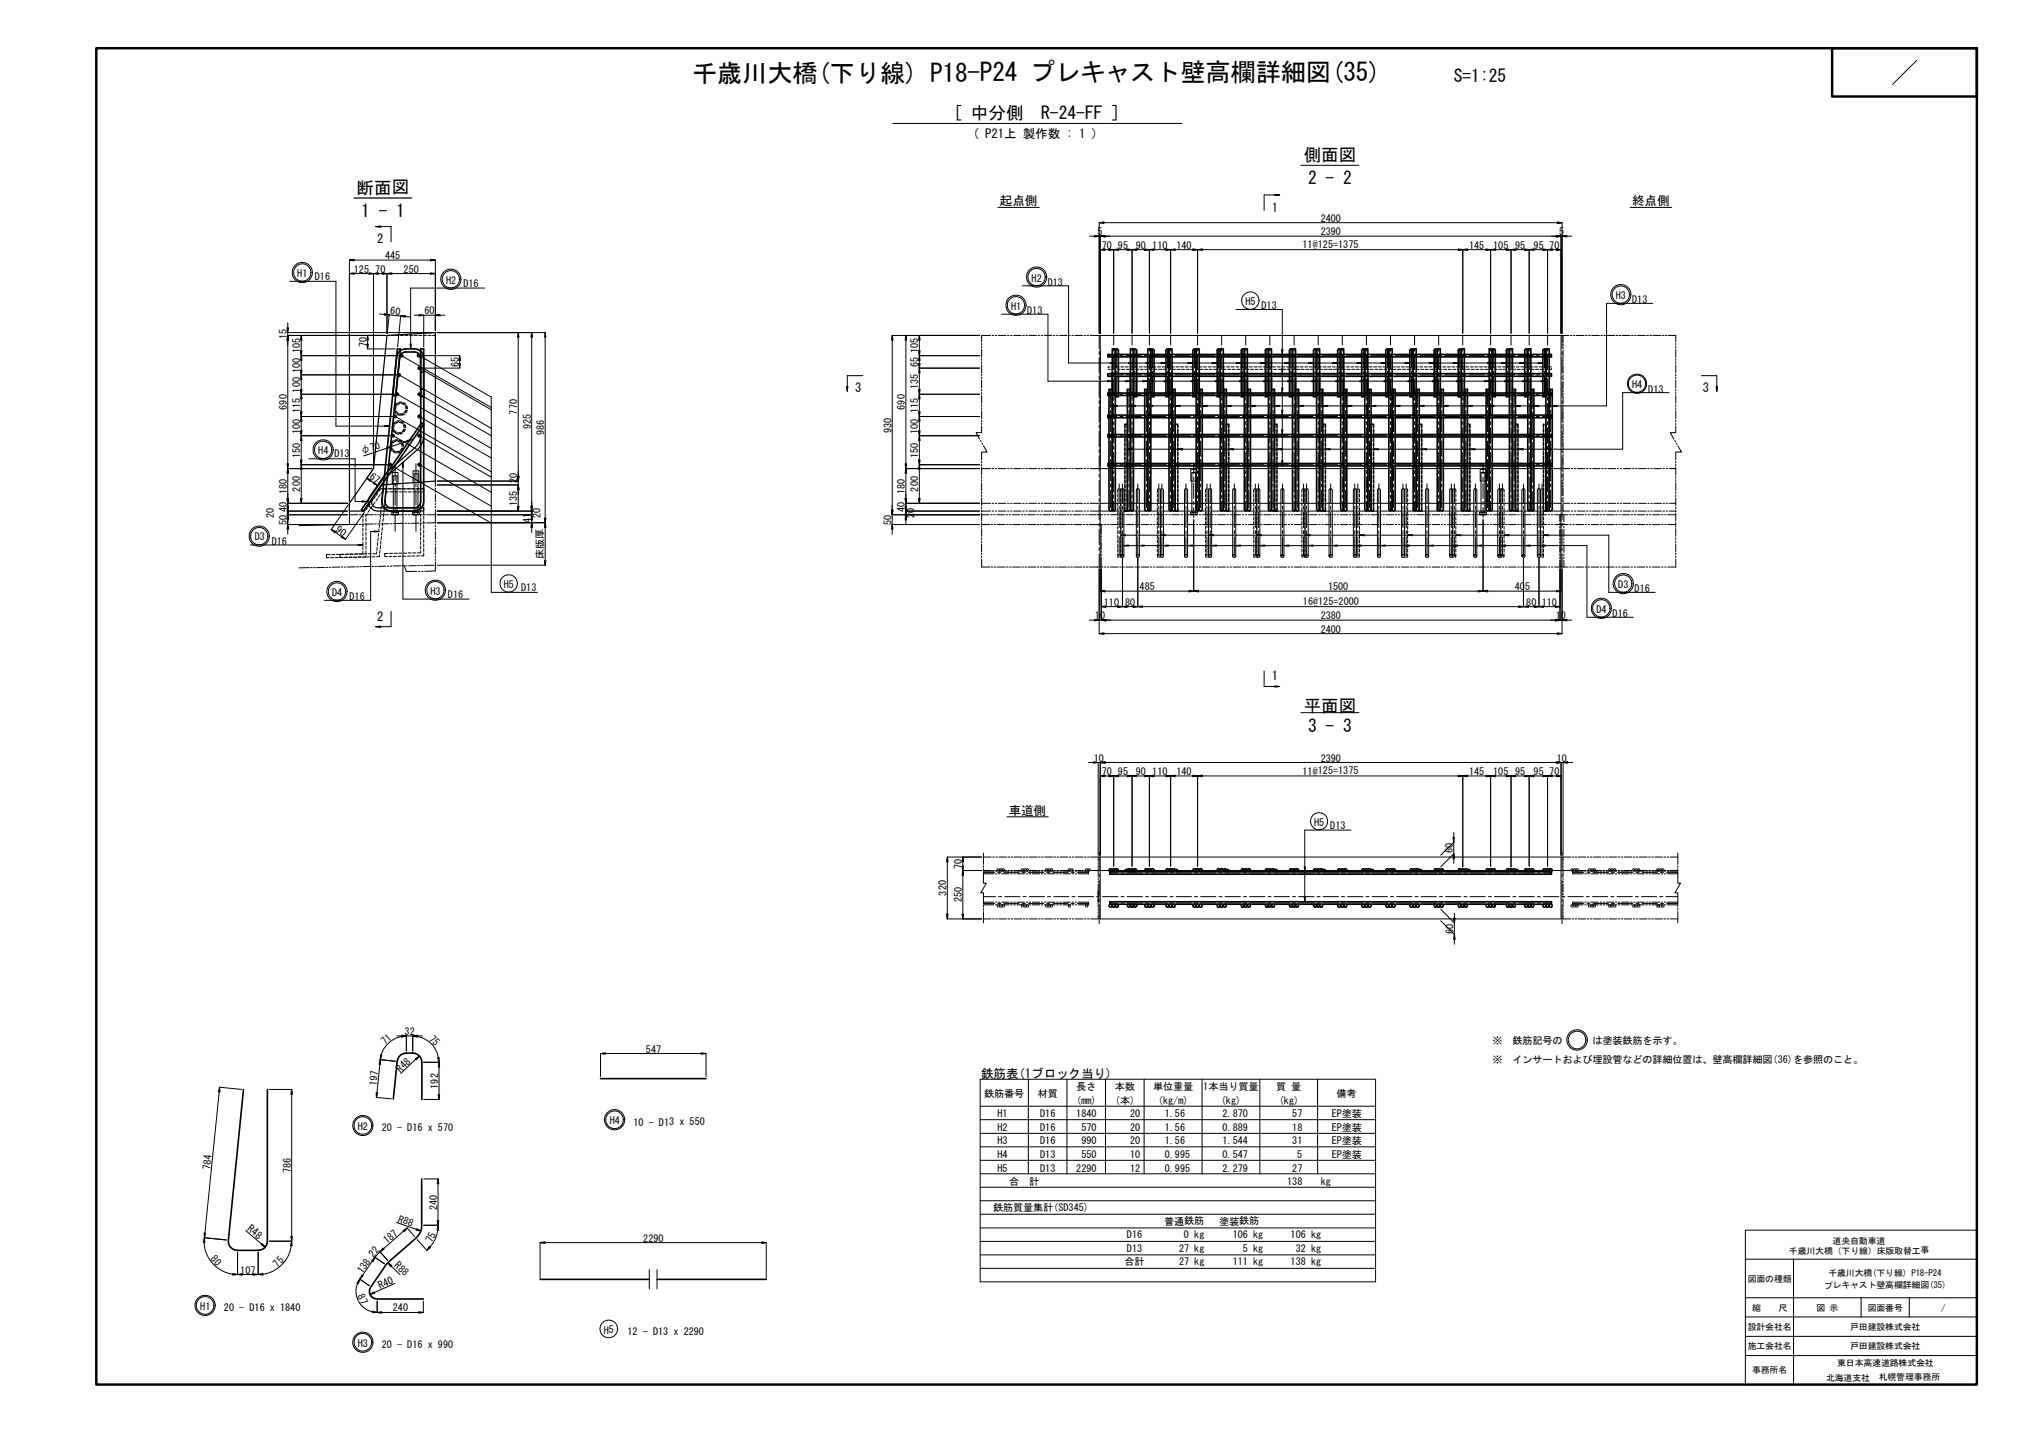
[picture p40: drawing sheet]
<svg xmlns="http://www.w3.org/2000/svg" width="420mm" height="297mm" viewBox="0 0 420 297" stroke-linecap="round" stroke-linejoin="round" font-family="sans-serif">
<defs><g id="words">
<text font-size="5.2" x="143.5" y="17">千歳川大橋(下り線) P18-P24 プレキャスト壁高欄詳細図(35)</text>
<g font-size="3.6">
<text x="301.5" y="17">S=1:25</text>
<text x="197.7" y="24.7">[ 中分側　R-24-FF ]</text>
<text x="270.4" y="33.4">側面図</text>
<text x="74" y="40.1">断面図</text>
<text x="271.3" y="38.2">2 - 2</text>
<text x="74.9" y="45">1 - 1</text>
<text x="270.4" y="147.6">平面図</text>
<text x="271.3" y="151.6">3 - 3</text>
</g>
<g font-size="2.6">
<text x="197.8" y="28.6">( P21上 製作数 : 1 )</text>
<text x="207.4" y="42.6">起点側</text>
<text x="263.8" y="43.9">1</text>
<text x="338.5" y="42.6">終点側</text>
<text x="78.2" y="50.4">2</text>
<text x="177.3" y="81.3">3</text>
<text x="353.1" y="81.3">3</text>
<text x="78.2" y="128.8">2</text>
<text x="263.8" y="140.9">1</text>
<text x="209.2" y="168.9">車道側</text>
<text x="203.5" y="223.4">鉄筋表(1ブロック当り)</text>
</g>
<text font-size="2.2" x="51.2" y="255" transform="rotate(37 51.2 255)">R48</text>
<g font-size="2.1">
<text x="273.9" y="46">2400</text>
<text x="79.9" y="53.7">445</text>
<text x="227.6" y="48.8">5</text>
<text x="228.5" y="51.6">70</text>
<text x="231.8" y="51.6">95</text>
<text x="235.5" y="51.6">90</text>
<text x="239" y="51.6">110</text>
<text x="244" y="51.6">140</text>
<text x="270.1" y="51.4">11@125=1375</text>
<text x="273.9" y="48.8">2390</text>
<text x="304.7" y="51.6">145</text>
<text x="309.7" y="51.6">105</text>
<text x="314.2" y="51.6">95</text>
<text x="318" y="51.6">95</text>
<text x="321.3" y="51.6">70</text>
<text x="323.4" y="48.8">5</text>
<text x="61.6" y="57.4">H1</text>
<text x="65.3" y="58">D16</text>
<text x="73.4" y="56.6">125</text>
<text x="77.8" y="56.6">70</text>
<text x="83.7" y="56.6">250</text>
<text x="92.5" y="58.8">H2</text>
<text x="96.1" y="59.4">D16</text>
<text x="213.9" y="58.4">H2</text>
<text x="217.3" y="59.3">D13</text>
<text x="80.9" y="65.1" transform="rotate(6 80.9 65.1)">60</text>
<text x="88" y="65.2">60</text>
<text x="209.7" y="64.2">H1</text>
<text x="213" y="65.1">D13</text>
<text x="258.3" y="63.2">H5</text>
<text x="261.6" y="64.1">D13</text>
<text x="335.1" y="62">H3</text>
<text x="338.5" y="62.9">D13</text>
<text x="59.5" y="70.3" transform="rotate(-90 59.5 70.3)">15</text>
<text x="62.3" y="77.3" transform="rotate(-90 62.3 77.3)">100</text>
<text x="62.3" y="73.2" transform="rotate(-90 62.3 73.2)">105</text>
<text x="76" y="72" transform="rotate(-90 76 72)">70</text>
<text x="95.2" y="76.1" transform="rotate(-90 95.2 76.1)">65</text>
<text x="190.4" y="76.1" transform="rotate(-90 190.4 76.1)">65</text>
<text x="190.4" y="73.2" transform="rotate(-90 190.4 73.2)">105</text>
<text x="62.3" y="81.4" transform="rotate(-90 62.3 81.4)">100</text>
<text x="190.4" y="80.6" transform="rotate(-90 190.4 80.6)">135</text>
<text x="338.5" y="80.5">H4</text>
<text x="341.8" y="81.4">D13</text>
<text x="59.5" y="84.9" transform="rotate(-90 59.5 84.9)">690</text>
<text x="62.3" y="90" transform="rotate(-90 62.3 90)">100</text>
<text x="62.3" y="85.6" transform="rotate(-90 62.3 85.6)">115</text>
<text x="107.3" y="85.9" transform="rotate(-90 107.3 85.9)">770</text>
<text x="110.1" y="89" transform="rotate(-90 110.1 89)">925</text>
<text x="184.9" y="89.7" transform="rotate(-90 184.9 89.7)">930</text>
<text x="187.7" y="84.9" transform="rotate(-90 187.7 84.9)">690</text>
<text x="190.4" y="90" transform="rotate(-90 190.4 90)">100</text>
<text x="190.4" y="85.6" transform="rotate(-90 190.4 85.6)">115</text>
<text x="62.3" y="95" transform="rotate(-90 62.3 95)">150</text>
<text x="66" y="94.2">H4</text>
<text x="69.4" y="94.8">D13</text>
<text x="112.9" y="90.2" transform="rotate(-90 112.9 90.2)">986</text>
<text x="190.4" y="95" transform="rotate(-90 190.4 95)">150</text>
<text x="62.3" y="101.9" transform="rotate(-90 62.3 101.9)">200</text>
<text x="107.3" y="100.1" transform="rotate(-90 107.3 100.1)">20</text>
<text x="190.4" y="101.9" transform="rotate(-90 190.4 101.9)">200</text>
<text x="56.8" y="107.4" transform="rotate(-90 56.8 107.4)">20</text>
<text x="59.5" y="106.2" transform="rotate(-90 59.5 106.2)">40</text>
<text x="59.5" y="102.4" transform="rotate(-90 59.5 102.4)">180</text>
<text x="107.3" y="104.9" transform="rotate(-90 107.3 104.9)">135</text>
<text x="112.1" y="107.4" transform="rotate(-90 112.1 107.4)">20</text>
<text x="187.7" y="106.2" transform="rotate(-90 187.7 106.2)">40</text>
<text x="187.7" y="102.4" transform="rotate(-90 187.7 102.4)">180</text>
<text x="189.6" y="107.4" transform="rotate(-90 189.6 107.4)">20</text>
<text x="52.8" y="112">D3</text>
<text x="56.4" y="112.9">D16</text>
<text x="59.5" y="108.8" transform="rotate(-90 59.5 108.8)">50</text>
<text x="110.1" y="108.4" transform="rotate(-90 110.1 108.4)">41</text>
<text x="184.9" y="108.8" transform="rotate(-90 184.9 108.8)">50</text>
<text x="112.7" y="115.9" transform="rotate(-90 112.7 115.9)">床版厚</text>
<text x="68.9" y="123.6">D4</text>
<text x="72.5" y="124.4">D16</text>
<text x="89.3" y="123.3">H3</text>
<text x="92.9" y="123.9">D16</text>
<text x="104.5" y="121.9">H5</text>
<text x="108.1" y="122.5">D13</text>
<text x="228.9" y="125.6">110</text>
<text x="233.3" y="125.6">80</text>
<text x="236.3" y="122.3">485</text>
<text x="270.2" y="125.4">16@125=2000</text>
<text x="275.4" y="122.3">1500</text>
<text x="314.1" y="122.3">405</text>
<text x="316.5" y="125.6">80</text>
<text x="319.7" y="125.6">110</text>
<text x="335.6" y="121.9">D3</text>
<text x="339" y="122.8">D16</text>
<text x="227.1" y="128.4">10</text>
<text x="273.9" y="131.1">2400</text>
<text x="273.9" y="128.4">2380</text>
<text x="322.7" y="128.4">10</text>
<text x="331.1" y="127">D4</text>
<text x="334.4" y="127.9">D16</text>
<text x="226.9" y="157.9">10</text>
<text x="228.5" y="160.7">70</text>
<text x="231.8" y="160.7">95</text>
<text x="235.5" y="160.7">90</text>
<text x="239" y="160.7">110</text>
<text x="244" y="160.7">140</text>
<text x="270.1" y="160.6">11@125=1375</text>
<text x="273.9" y="157.9">2390</text>
<text x="304.7" y="160.7">145</text>
<text x="309.7" y="160.7">105</text>
<text x="314.2" y="160.7">95</text>
<text x="318" y="160.7">95</text>
<text x="321.3" y="160.7">70</text>
<text x="322.9" y="157.9">10</text>
<text x="272.5" y="171.2">H5</text>
<text x="275.9" y="171.7">D13</text>
<text x="301.3" y="176.8" transform="rotate(-90 301.3 176.8)">60</text>
<text x="196.3" y="185.6" transform="rotate(-90 196.3 185.6)">320</text>
<text x="199.5" y="180.1" transform="rotate(-90 199.5 180.1)">70</text>
<text x="199.5" y="187.1" transform="rotate(-90 199.5 187.1)">250</text>
<text x="301.4" y="193.6" transform="rotate(-90 301.4 193.6)">60</text>
<text x="83.9" y="214.5">32</text>
<text x="88.9" y="215.5" transform="rotate(46 88.9 215.5)">75</text>
<text x="79.9" y="216.6" transform="rotate(-42 79.9 216.6)">71</text>
<text x="134" y="218.2">547</text>
<text x="309.5" y="216.4">※　鉄筋記号の　　　は塗装鉄筋を示す。</text>
<text x="309.5" y="220.4">※　インサートおよび埋設管などの詳細位置は、壁高欄詳細図(36)を参照のこと。</text>
<text x="78.1" y="225.1" transform="rotate(-84 78.1 225.1)">197</text>
<text x="83.1" y="222.3" transform="rotate(-43 83.1 222.3)">R48</text>
<text x="90.9" y="225.7" transform="rotate(-90 90.9 225.7)">192</text>
<text x="204.1" y="227.4">鉄筋番号</text>
<text x="215.2" y="227.4">材質</text>
<text x="223.2" y="226">長さ</text>
<text x="231.2" y="226">本数</text>
<text x="239.1" y="226">単位重量</text>
<text x="249.5" y="226">1本当り質量</text>
<text x="264.7" y="226">質 量</text>
<text x="277.2" y="227.4">備考</text>
<text x="126.5" y="233">H4</text>
<text x="131.4" y="233.3">10 - D13 x 550</text>
<text x="206.9" y="231.6">H1</text>
<text x="215.7" y="231.6">D16</text>
<text x="223.2" y="231.6">1840</text>
<text x="223.2" y="228.8">(mm)</text>
<text x="231.2" y="228.8">(本)</text>
<text x="234.4" y="231.6">20</text>
<text x="240.1" y="228.8">(kg/m)</text>
<text x="241.5" y="231.6">1.56</text>
<text x="253.2" y="228.8">(kg)</text>
<text x="253.5" y="231.6">2.870</text>
<text x="265.2" y="228.8">(kg)</text>
<text x="268" y="231.6">57</text>
<text x="276.2" y="231.6">EP塗装</text>
<text x="74.2" y="234.2">H2</text>
<text x="79.2" y="234.5">20 - D16 x 570</text>
<text x="206.9" y="237.2">H3</text>
<text x="206.9" y="234.4">H2</text>
<text x="215.7" y="237.2">D16</text>
<text x="215.7" y="234.4">D16</text>
<text x="224.3" y="234.4">570</text>
<text x="224.3" y="237.2">990</text>
<text x="234.4" y="234.4">20</text>
<text x="234.4" y="237.2">20</text>
<text x="241.5" y="234.4">1.56</text>
<text x="241.5" y="237.2">1.56</text>
<text x="253.5" y="234.4">0.889</text>
<text x="253.5" y="237.2">1.544</text>
<text x="268" y="234.4">18</text>
<text x="268" y="237.2">31</text>
<text x="276.2" y="237.2">EP塗装</text>
<text x="276.2" y="234.4">EP塗装</text>
<text x="43.6" y="242.5" transform="rotate(-84 43.6 242.5)">784</text>
<text x="60.3" y="243.1" transform="rotate(-90 60.3 243.1)">786</text>
<text x="206.9" y="240.1">H4</text>
<text x="206.9" y="242.8">H5</text>
<text x="209.3" y="245.6">合　計</text>
<text x="215.7" y="240.1">D13</text>
<text x="215.7" y="242.8">D13</text>
<text x="223.2" y="242.8">2290</text>
<text x="224.3" y="240.1">550</text>
<text x="234.4" y="242.8">12</text>
<text x="234.4" y="240.1">10</text>
<text x="241.5" y="240.1">0.995</text>
<text x="241.5" y="242.8">0.995</text>
<text x="253.5" y="240.1">0.547</text>
<text x="253.5" y="242.8">2.279</text>
<text x="266.9" y="245.6">138</text>
<text x="268" y="242.8">27</text>
<text x="269" y="240.1">5</text>
<text x="273.9" y="245.6">kg</text>
<text x="276.2" y="240.1">EP塗装</text>
<text x="90.7" y="250.8" transform="rotate(-90 90.7 250.8)">240</text>
<text x="206" y="251.1">鉄筋質量集計(SD345)</text>
<text x="80.3" y="257.9" transform="rotate(-40 80.3 257.9)">187</text>
<text x="89.6" y="257.7" transform="rotate(-66 89.6 257.7)">75</text>
<text x="133.4" y="257.4">2290</text>
<text x="233.7" y="256.6">D16</text>
<text x="241.4" y="253.9">普通鉄筋</text>
<text x="245.5" y="256.6">0 kg</text>
<text x="252.8" y="253.9">塗装鉄筋</text>
<text x="255.6" y="256.6">106 kg</text>
<text x="267.7" y="256.6">106 kg</text>
<text x="43.6" y="261" transform="rotate(48 43.6 261)">80</text>
<text x="57.6" y="262.8" transform="rotate(-46 57.6 262.8)">75</text>
<text x="77.4" y="260.7" transform="rotate(-49 77.4 260.7)">22</text>
<text x="81.7" y="262.4" transform="rotate(44 81.7 262.4)">R88</text>
<text x="233.2" y="262.2">合計</text>
<text x="233.7" y="259.4">D13</text>
<text x="244.5" y="259.4">27 kg</text>
<text x="244.5" y="262.2">27 kg</text>
<text x="255.6" y="262.2">111 kg</text>
<text x="257.7" y="259.4">5 kg</text>
<text x="267.7" y="262.2">138 kg</text>
<text x="268.7" y="259.4">32 kg</text>
<text x="49.8" y="264">107</text>
<text x="74.1" y="268.7" transform="rotate(63 74.1 268.7)">87</text>
<text x="78.8" y="267.2" transform="rotate(-24 78.8 267.2)">R40</text>
<text x="41.5" y="271.5">H1</text>
<text x="46.4" y="271.8">20 - D16 x 1840</text>
<text x="81.5" y="271.8">240</text>
<text x="74.2" y="279.2">H3</text>
<text x="79.2" y="279.4">20 - D16 x 990</text>
<text x="125.2" y="276.4">H5</text>
<text x="130.1" y="276.7">12 - D13 x 2290</text>
</g>
<g font-size="2">
<text x="75.1" y="94.2" transform="rotate(-20 75.1 94.2)">φ70</text>
<text x="76.5" y="99.1" transform="rotate(36 76.5 99.1)">67</text>
<text x="69.4" y="110" transform="rotate(36 69.4 110)">90</text>
<text x="82.4" y="253.2" transform="rotate(20 82.4 253.2)">R88</text>
<text x="75.2" y="264.1" transform="rotate(-54 75.2 264.1)">138</text>
</g>
<g font-size="1.8">
<text x="380.1" y="257.9">道央自動車道</text>
<text x="371" y="259.9">千歳川大橋（下り線）床版取替工事</text>
<text x="362.4" y="265.7">図面の種類</text>
<text x="378.2" y="267.1">プレキャスト壁高欄詳細図(35)</text>
<text x="379.2" y="264.4">千歳川大橋(下り線) P18-P24</text>
<text x="362.4" y="275.7">設計会社名</text>
<text x="363.3" y="271.7">縮　　尺</text>
<text x="376.7" y="271.7">図 示</text>
<text x="383.7" y="275.7">戸田建設株式会社</text>
<text x="387.3" y="271.7">図面番号</text>
<text x="402.5" y="271.7">/</text>
<text x="362.4" y="279.7">施工会社名</text>
<text x="383.7" y="279.7">戸田建設株式会社</text>
<text x="363.3" y="284.7">事務所名</text>
<text x="378.7" y="286.2">北海道支社　札幌管理事務所</text>
<text x="381" y="283.2">東日本高速道路株式会社</text>
</g>
</g></defs>
<g fill="none" stroke="#000" stroke-width=".21">
<path d="M397.5 12.5l-5 5M185.2 25.6h59.9M269.8 34.3h12M60.1 58.3h9.6v30h11.1M72.5 56.7l1 .2M73.5 56.5l-1 .2h5l-1 .2M73.5 53.7l-1 .2h17.8l-1 .2M73.5 54.1l-1-.2v50M76.5 56.5l1 .2M77.5 56.7v40M77.5 56.7l1 .2M77.9 47h3.2v3.1"/>
<path d="M78.5 56.5l-1 .2h2.8l-1 .2M78.9 46.8l-1 .2 1 .1M79.3 56.5l1 .2M80.3 56.7l1 .2M80.3 56.7v12.4M81.3 56.5l-1 .2h10l-1 .2M89.3 53.7l1 .2v14.6M89.3 56.5l1 .2M100.5 59.7h-15.3v12.6M207 43h8.6M212 59.2h9.6v16h98.4M226 49h2l-1 .1"/>
<path d="M227 48.8l1.2 .2M228.2 49l1 .1M228.2 49v20.1M228.2 51.8l1 .1M229 46l-1 .2h95.9l-1 .1M229 46.3l-1-.1v22.9M229.2 48.8l-1 .2h95.5l-.9 .1M229.2 51.6l-1 .2h2.8l-1.1 .1M229.9 51.6l1.1 .2M231 51.8v17.3M231 51.8l1 .1M232 51.6l-1 .2h3.8l-1 .1"/>
<path d="M233.8 51.6l1 .2M234.8 51.8v17.3M234.8 51.8l.9 .1M235.7 51.6l-.9 .2h3.6l-1 .1M237.4 51.6l1 .2M238.4 51.8v17.3M238.4 51.8l.9 .1M239.3 51.6l-.9 .2h4.4l-1 .1M241.8 51.6l1 .2M242.8 51.8v17.3M242.8 51.8l.9 .1M243.7 51.6l-.9 .2h5.6l-1.1 .1"/>
<path d="M247.3 51.6l2.1 .3M248.4 51.8v17.3M249.4 51.6l-1 .2h54.9l-.9 .1M264.4 40.3l1 .1-1 .1M265.4 40.4h-3.2v3.2M302.4 51.6l.9 .2M303.3 51.8v17.3M303.3 51.8l1.1 .1M304.4 51.6l-1.1 .2h5.8l-.9 .1M308.2 51.6l.9 .2M309.1 51.8v17.3M309.1 51.8l1 .1"/>
<path d="M310.1 51.6l-1 .2h4.3l-1.1 .1M312.3 51.6l1.1 .2M313.4 51.8v17.3M313.4 51.8l.9 .1M314.3 51.6l-.9 .2h3.7l-.9 .1M316.2 51.6l.9 .2M317.1 51.8v17.3M317.1 51.8l1 .1M318.1 51.6l-1 .2h3.8l-1 .1M319.9 51.6l2.1 .3M320.9 51.8v17.3M322 51.6l-1.1 .2h2.8l-.9 .1"/>
<path d="M322.8 48.8l.9 .2M322.8 51.6l.9 .2M322.9 46l1 .2v22.9M323.7 49v20.1M323.7 49l1.3 .1M325 48.8l-1.1 .2h2M338.1 43h8.6M59.7 68.9h30.2M59.7 66.9v2l-.2-1M59.7 68.9v.6M59.7 69.5h20.2M59.7 69.5l-.2 1"/>
<path d="M59.8 70.5l-.1-1v27.6l-.2-1M59.8 67.9l-.1 1M62.5 77.7l-.2 1M62.5 69.5l-.2 1M62.5 73.7h20.1M62.6 78.7l-.1-1v4l-.2-1M62.6 70.5l-.1-1v4.2l-.2-1M62.6 72.7l-.3 2M62.6 74.7l-.1-1v4l-.2-1M62.6 76.7l-.1 1M76.2 69.5l-.1 1M76.4 70.5l-.2-1v2.8l-.1-1"/>
<path d="M76.4 71.3l-.2 1h5.8M78.7 65.1l2 .2h-1M79.7 65l1 .3M80.3 69.5h.5M80.7 65.3l2.4 .2M80.7 65.3l-.4 3.8M81.1 69.5h.7M82.1 69.5h.6M82.4 77.7h-19.9M82.8 77.7l19.1 11.1M83 69.5h.7M83.1 65.5l1 .3"/>
<path d="M83.1 65.5l-.6 6.4M83.3 73.7l18.6 10.8M84 69.5h.6M84.1 65.4l-1 .1 2 .2M85 69.5h.6M85 71.3l.2 1 .1-1M85.9 65.3h2l-1 .2M85.9 69.5h.6M86.9 65.2l1 .1M86.9 69.5h.6M87 73.7l14.9 8.6M87 76.3l14.9 8.6"/>
<path d="M87.2 73.7h8.1l-.1 1M87.8 69.5h.6M87.9 65.3h2.4l1 .2M87.9 65.3v6.6M88.8 69.5h.6M89.7 69.5h.6M90.7 68.9h22.4l-.2 1M91.3 65.2l-1 .1h2M95.5 74.7l-.2-1v2.6l-.1-1M95.5 75.3l-.2 1h-7.9M107.5 68.9l-.2 1M107.6 69.9l-.1-1v30.8l-.2-1"/>
<path d="M110.3 68.9l-.2 1M110.4 69.9l-.1-1v37.8l-.2-1M113.2 69.9l-.1-1v39.5l-.2-1M178.9 77.9h-3.2v3.2M185.2 70.5l-.2-1v37.2l-.1-1M187.9 69.5l-.2 1M188 70.5l-.1-1v27.6l-.2-1M190.7 76.3l-.2 1M190.7 69.5l-.2 1M190.7 73.7h12.4M190.7 76.3h12.4M190.8 77.3l-.1-1v5.4l-.2-1"/>
<path d="M190.8 74.7l-.1-1v2.6l-.2-1M190.8 70.5l-.1-1v4.2l-.2-1M190.8 75.3l-.1 1M190.8 72.7l-.3 2M203.1 69.5h-18.1l-.1 1M203.6 71.2v.3M203.6 71.8v.4M203.6 72.5v1.6M203.6 74.4v.3M203.6 75v.3M203.6 75.6v1.6M203.6 77.5v.4"/>
<path d="M203.6 78.2v.3M203.6 78.8v1.6M205.4 69.5h-1.8v1.4M205.8 69.5h.3M206.4 69.5h.3M207 69.5h1.6M207.7 65.1h9.6v13.9h103.3M208.9 69.5h.3M209.6 69.5h.3M210.2 69.5h1.6M212.1 69.5h.3M212.8 69.5h.3"/>
<path d="M213.4 69.5h1.6M215.3 69.5h.3M215.9 69.5h.3M216.6 69.5h1.5M218.5 69.5h.3M219.1 69.5h.3M219.7 69.5h1.6M221.6 69.5h.3M222.3 69.5h.3M222.9 69.5h1.6M224.8 69.5h.3M225.5 69.5h.3"/>
<path d="M226.1 69.5h1.9v2.7M228 72.9v.6M228 74.1v3.2M228 78v.6M228 79.2v3.2M229.6 78.9l1.1 .1-1.1 .1M229.8 73.7h1.8M229.8 76.6h.6M229.8 77.7h1.8M230.2 76.1h-.4v.2M230.2 75.1l1.1 .1-1.1 .2M230.5 76.1h.6"/>
<path d="M230.7 76.6h.6M231 69.5v2M231 72.2v.6M231 73.4v3.2M231 77.2v.7M231 78.5v3.2M231.5 76.1h.6M231.6 72.3v4M231.6 76.9v.7M231.6 78.2v4M231.7 76.6h.6M232.3 73.7h.6"/>
<path d="M232.3 77.7h.6M232.4 76.1h.7M232.6 76.6h.6M233.4 76.1h.6M233.4 78.9l1 .1-1 .1M233.5 73.7h3.2M233.5 77.7h3.2M233.6 76.6h.6M234 75.1l1.1 .1-1.1 .2M234.3 76.1h.7M234.5 76.6h.6M234.8 69.5v2"/>
<path d="M234.8 72.2v.6M234.8 73.4v3.2M234.8 77.2v.7M234.8 78.5v3.2M235.3 76.1h.6M235.4 72.3v4M235.4 76.9v.7M235.4 78.2v4M235.5 76.6h.6M236.3 76.1h.6M236.4 76.6h.7M237 78.9l1 .1-1 .1"/>
<path d="M237.2 76.1h.6M237.4 73.7h.6M237.4 77.7h.6M237.4 76.6h.6M237.6 75.1l1.1 .1-1.1 .2M238.2 76.1h.6M238.3 76.6h.7M238.4 69.5v2M238.4 72.2v.6M238.4 73.4v3.2M238.4 77.2v.7M238.4 78.5v3.2"/>
<path d="M238.6 73.7h3.2M238.6 77.7h3.2M239 72.3v4M239 76.9v.7M239 78.2v4M239.1 76.1h.6M239.3 76.6h.6M240.1 76.1h.6M240.3 76.6h.6M240.8 75.1l1 .1-1 .2M241 76.1h.6M241.2 76.6h.6"/>
<path d="M241.4 78.9l1 .1-1 .1M242 76.1h.6M242.1 72.3v4M242.1 76.9v.7M242.1 78.2v4M242.2 76.6h.6M242.4 73.7h.7M242.4 77.7h.7M242.8 69.5v2M242.8 72.2v.6M242.8 73.4v3.2M242.8 77.2v.7"/>
<path d="M242.8 78.5v3.2M242.9 76.1h.6M243.1 76.6h.6M243.7 73.7h3.2M243.7 77.7h3.2M243.9 76.1h.6M244.1 76.6h.6M244.8 76.1h.6M245 76.6h.6M245.8 76.1h.6M246 76.6h.6M246.4 75.1l1 .1-1 .2"/>
<path d="M246.7 76.1h.7M246.9 76.6h.7M247 78.9l1.1 .1-1.1 .1M247.5 73.7h.6M247.5 77.7h.6M247.7 76.1h.6M247.7 72.3v4M247.7 76.9v.7M247.7 78.2v4M247.9 76.6h.6M248.4 69.5v2M248.4 72.2v.6"/>
<path d="M248.4 73.4v3.2M248.4 77.2v.7M248.4 78.5v3.2M248.7 76.1h.6M248.8 73.7h3.2M248.8 77.7h3.2M248.8 76.6h.7M249.6 76.1h.6M249.8 76.6h.6M250.6 76.1h.6M250.7 76.6h.7M251.4 75.1l1 .1-1 .2"/>
<path d="M251.5 76.1h.6M251.7 76.6h.6M252 78.9l1.1 .1-1.1 .1M252.5 76.1h.6M252.6 73.7h.6M252.6 77.7h.6M252.6 76.6h.7M252.7 72.3v4M252.7 76.9v.7M252.7 78.2v4M253.4 69.5v2M253.4 72.2v.6"/>
<path d="M253.4 73.4v3.2M253.4 77.2v.7M253.4 78.5v3.2M253.4 76.1h.6M253.6 76.6h.6M253.9 73.7h3.1M253.9 77.7h3.1M254.4 76.1h.6M254.6 76.6h.6M255.3 76.1h.6M255.5 76.6h.6M256.3 76.1h.6"/>
<path d="M256.3 64.2h9.6v32.3M256.4 75.1l1 .1-1 .2M256.5 76.6h.6M257 78.9l1.1 .1-1.1 .1M257.2 76.1h.6M257.4 76.6h.7M257.7 73.7h.6M257.7 77.7h.6M257.7 72.3v4M257.7 76.9v.7M257.7 78.2v4M258.2 76.1h.6"/>
<path d="M258.3 69.5v2M258.3 72.2v.6M258.3 73.4v3.2M258.3 77.2v.7M258.3 78.5v3.2M258.4 76.6h.6M258.9 73.7h3.2M258.9 77.7h3.2M259.1 76.1h.6M259.3 76.6h.7M260.1 76.1h.6M260.3 76.6h.6"/>
<path d="M261 76.1h.7M261.2 76.6h.7M261.4 75.1l1 .1-1 .2M262 76.1h.6M262 78.9l1 .1-1 .1M262.2 76.6h.6M262.7 72.3v4M262.7 76.9v.7M262.7 78.2v4M262.8 73.7h.6M262.8 77.7h.6M263 76.1h.6"/>
<path d="M263.1 76.6h.7M263.3 69.5v2M263.3 72.2v.6M263.3 73.4v3.2M263.3 77.2v.7M263.3 78.5v3.2M263.9 76.1h.6M264 77.7h3.2M264 73.7h3.2M264.1 76.6h.6M264.9 76.1h.6M265 76.6h.7"/>
<path d="M265.8 76.1h.6M265.8 72.5l.1 1 .2-1M265.8 76.4l.1 1 .2-1M266 76.6h.6M266.4 75.1l1 .1-1 .2M266.8 76.1h.6M266.9 76.6h.7M267 78.9l1 .1-1 .1M267.7 76.1h.6M267.7 72.3v4M267.7 76.9v.7M267.7 78.2v4"/>
<path d="M267.8 77.7h.7M267.8 73.7h.7M267.9 76.6h.7M268.4 69.5v2M268.4 72.2v.6M268.4 73.4v3.2M268.4 77.2v.7M268.4 78.5v3.2M268.7 76.1h.6M268.8 76.6h.7M269.1 77.7h3.2M269.1 73.7h3.2"/>
<path d="M269.6 76.1h.6M269.8 76.6h.7M270.6 76.1h.6M270.8 76.6h.6M271.4 75.1l1 .1-1 .2M271.5 76.1h.6M271.7 76.6h.7M272 78.9l1 .1-1 .1M272.5 76.1h.6M272.7 76.6h.6M272.7 72.3v4M272.7 76.9v.7"/>
<path d="M272.7 78.2v4M272.9 77.7h.6M272.9 73.7h.6M273.4 69.5v2M273.4 72.2v.6M273.4 73.4v3.2M273.4 77.2v.7M273.4 78.5v3.2M273.4 76.1h.7M273.6 76.6h.7M274.2 77.7h3.2M274.2 73.7h3.2"/>
<path d="M274.4 76.1h.6M274.6 76.6h.6M275.3 76.1h.7M275.5 76.6h.7M276.3 76.1h.6M276.4 75.1l1 .1-1 .2M276.5 76.6h.6M277 78.9l1 .1-1 .1M277.2 76.1h.7M277.4 76.6h.7M277.7 72.3v4M277.7 76.9v.7"/>
<path d="M277.7 78.2v4M278 77.7h.6M278 73.7h.6M278.2 76.1h.6M278.4 69.5v2M278.4 72.2v.6M278.4 73.4v3.2M278.4 77.2v.7M278.4 78.5v3.2M278.4 76.6h.6M279.2 76.1h.6M279.3 77.7h3.1"/>
<path d="M279.3 73.7h3.1M279.3 76.6h.7M280.1 76.1h.6M280.3 76.6h.7M281.1 76.1h.6M281.3 76.6h.6M281.4 75.1l1 .1-1 .2M282 76.1h.6M282 78.9l1 .1-1 .1M282.2 76.6h.7M282.7 72.3v4M282.7 76.9v.7"/>
<path d="M282.7 78.2v4M283 76.1h.6M283.1 77.7h.6M283.1 73.7h.6M283.2 76.6h.6M283.4 69.5v2M283.4 72.2v.6M283.4 73.4v3.2M283.4 77.2v.7M283.4 78.5v3.2M283.9 76.1h.7M284.1 76.6h.7"/>
<path d="M284.3 77.7h3.2M284.3 73.7h3.2M284.9 76.1h.6M285.1 76.6h.6M285.8 76.1h.7M286 76.6h.7M286.4 75.1l1 .1-1 .2M286.8 76.1h.6M287 76.6h.6M287 78.9l1 .1-1 .1M287.7 76.1h.7M287.7 72.3v4"/>
<path d="M287.7 76.9v.7M287.7 78.2v4M287.9 76.6h.7M288.2 77.7h.6M288.2 73.7h.6M288.4 69.5v2M288.4 72.2v.6M288.4 73.4v3.2M288.4 77.2v.7M288.4 78.5v3.2M288.7 76.1h.6M288.9 76.6h.6"/>
<path d="M289.4 77.7h3.2M289.4 73.7h3.2M289.6 76.1h.7M289.8 76.6h.7M290.6 76.1h.6M290.8 76.6h.7M291.4 75.1l1 .1-1 .2M291.5 76.1h.7M291.7 76.6h.7M292 78.9l1.1 .1-1.1 .1M292.5 76.1h.6M292.7 76.6h.7"/>
<path d="M292.7 72.3v4M292.7 76.9v.7M292.7 78.2v4M293.2 77.7h.7M293.2 73.7h.7M293.4 69.5v2M293.4 72.2v.6M293.4 73.4v3.2M293.4 77.2v.7M293.4 78.5v3.2M293.5 76.1h.6M293.7 76.6h.6"/>
<path d="M294.4 76.1h.7M294.5 77.7h3.2M294.5 73.7h3.2M294.6 76.6h.7M295.4 76.1h.6M295.6 76.6h.6M296.3 76.1h.7M296.4 75.1l1 .1-1 .2M296.5 76.6h.7M297 78.9l1.1 .1-1.1 .1M297.3 76.1h.6M297.5 76.6h.6"/>
<path d="M297.7 72.3v4M297.7 76.9v.7M297.7 78.2v4M298.2 76.1h.7M298.3 77.7h.6M298.3 73.7h.6M298.4 69.5v2M298.4 72.2v.6M298.4 73.4v3.2M298.4 77.2v.7M298.4 78.5v3.2M298.4 76.6h.7"/>
<path d="M299.2 76.1h.6M299.4 76.6h.6M299.6 77.7h3.2M299.6 73.7h3.2M300.1 76.1h.7M300.3 76.6h.7M301.1 76.1h.6M301.3 76.6h.7M301.4 75.1l1 .1-1 .2M302 78.9l1.1 .1-1.1 .1M302 76.1h.7M302.2 76.6h.7"/>
<path d="M302.7 72.3v4M302.7 76.9v.7M302.7 78.2v4M303 76.1h.6M303.2 76.6h.7M303.3 69.5v2M303.3 72.2v.6M303.3 73.4v3.2M303.3 77.2v.7M303.3 78.5v3.2M303.4 77.7h.6M303.4 73.7h.6"/>
<path d="M303.9 76.1h.7M304.2 76.6h.6M304.7 77.7h3.1M304.7 73.7h3.1M304.9 76.1h.7M305.1 76.6h.7M305.8 76.1h.7M306.1 76.6h.6M306.8 76.1h.6M307 76.6h.6M307.7 76.1h.7M307.8 78.9l1 .1-1 .1"/>
<path d="M307.9 76.6h.7M308.5 77.7h.6M308.5 73.7h.6M308.5 75.1l1 .1-1 .2M308.7 76.1h.6M308.9 76.6h.7M309.1 69.5v2M309.1 72.2v.6M309.1 73.4v3.2M309.1 77.2v.7M309.1 78.5v3.2M309.7 76.1h.6"/>
<path d="M309.7 77.7h3.2M309.7 73.7h3.2M309.8 72.3v4M309.8 76.9v.7M309.8 78.2v4M309.8 76.6h.7M310.6 76.1h.6M310.8 76.6h.7M311.4 75.1l1 .1-1 .2M311.6 76.1h.6M311.8 76.6h.6M312 78.9l1 .1-1 .1"/>
<path d="M312.5 76.1h.6M312.7 72.3v4M312.7 76.9v.7M312.7 78.2v4M312.7 76.6h.7M313.4 69.5v2M313.4 72.2v.6M313.4 73.4v3.2M313.4 77.2v.7M313.4 78.5v3.2M313.5 76.1h.6M313.5 77.7h.7"/>
<path d="M313.5 73.7h.7M313.7 76.6h.6M314.4 76.1h.7M314.6 76.6h.7M314.8 77.7h3.2M314.8 73.7h3.2M315.1 75.1l1.1 .1-1.1 .2M315.4 76.1h.6M315.6 76.6h.6M315.8 78.9l1 .1-1 .1M316.3 76.1h.7M316.5 72.3v4"/>
<path d="M316.5 76.9v.7M316.5 78.2v4M316.5 76.6h.7M317.1 69.5v2M317.1 72.2v.6M317.1 73.4v3.2M317.1 77.2v.7M317.1 78.5v3.2M317.3 76.1h.6M317.5 76.6h.6M318.2 76.1h.7M318.4 76.6h.7"/>
<path d="M318.6 77.7h.6M318.6 73.7h.6M318.9 75.1l1.1 .1-1.1 .2M319.2 76.1h.6M319.4 76.6h.6M319.6 78.9l1 .1-1 .1M319.9 77.7h1.8M319.9 73.7h1.8M320.1 76.1h.7M320.3 72.3v4M320.3 76.9v.7M320.3 78.2v4"/>
<path d="M320.3 76.6h.7M320.9 69.5v2M320.9 72.2v.6M320.9 73.4v3.2M320.9 77.2v.7M320.9 78.5v3.2M321.1 76.1h.6M321.7 76.4v.2h-.4M323.9 69.5v2.7M323.9 72.9v.6M323.9 74.1v3.2M323.9 78v.6"/>
<path d="M323.9 79.2v3.2M324.2 69.5v1.6M324.2 71.4v.3M324.2 72v.3M324.2 72.6v1.6M324.2 74.5v.4M324.2 75.2v.3M324.2 75.8v1.6M324.2 77.7v.3M324.2 78.3v.4M324.2 79v1.6M325.3 69.5h-97.1v36.4h95.5v-36.4"/>
<path d="M325.6 69.5h.4M326.3 69.5h.3M326.9 69.5h1.6M328.8 69.5h.4M329.4 69.5h.4M330.1 69.5h1.6M332 69.5h.3M332.6 69.5h.4M333.3 69.5h1.6M335.2 69.5h.3M335.8 69.5h.3M336.4 69.5h1.6"/>
<path d="M338.3 69.5h.4M339 69.5h.3M339.6 69.5h1.6M341.5 69.5h.4M342.1 69.5h.4M342.7 62.9h-9.5v21.2h-102.9M342.8 69.5h1.6M344.7 69.5h.3M345.3 69.5h.4M346 69.5h1.5v1.4M347.5 71.2v.3M347.5 71.8v.4"/>
<path d="M347.5 72.5v1.6M347.5 74.4v.3M347.5 75v.3M347.5 75.6v1.6M347.5 77.5v.4M347.5 78.2v.3M347.5 78.8v1.6M352.9 77.9h3.1v3.2M59.7 97.1l-.2 1M59.7 97.1h17.4M59.8 98.1l-.1-1v7.2l-.2-1M59.8 96.1l-.1 1"/>
<path d="M62.5 86.3l-.2 1M62.5 96.3l-.2 1M62.5 81.7h19.3M62.5 96.3h18M62.5 90.3h18.5M62.5 86.3h18.9M62.5 81.7l-.2 1M62.6 80.7l-.1 1M62.6 91.3l-.1-1v6l-.2-1M62.6 87.3l-.1-1v4l-.2-1M62.6 97.3l-.1-1v8l-.2-1M62.6 95.3l-.1 1"/>
<path d="M62.6 89.3l-.3 2M62.6 82.7l-.1-1v4.6l-.2-1M62.6 85.3l-.1 1M64 95.1h9.6v8.8h2.5M77 99.5l-.9-.4 2.2 1.5-.9-.4M77.2 97.4l-1.1 1.7 .7 .7M79.4 99l-1.1 1.6-.8-.7M79.7 88.2l1.1 .1-1.1 .2M80.3 93.1l.8-.5-5.7 1.9M80.8 96.3l21.1 12.1M81 92.1l-.1 .6M81 93l.4 .5"/>
<path d="M81.1 92.5l.2 .7M81.4 92.1l-.1 .6M81.4 93l.4 .5M81.4 97.9h1.1v2.4h-1.1zM81.4 88.2v.6M81.4 89.1l.4 .5M81.4 91.7l-.3 .5M81.4 93.4l.6 .3M81.5 88.6l.1 .7M81.6 98.6h.7v7.6h-.7zM81.6 90.3l20.3 11.7M81.6 91.3l-.5 .5"/>
<path d="M81.6 93.7l.6 .2M81.7 88.2l-.1 .6M81.7 89.1l.5 .5M81.8 84.3l-.1 .6M81.8 85.2l.4 .5M81.9 87.8l-.4 .5M81.9 89.5l.5 .3M81.9 84.7l.1 .6M81.9 96.1v3.5M82 86.3l19.9 11.5M82 87.4l-.4 .5M82 89.8l.6 .2"/>
<path d="M82.1 91.5l-.6 .3M82.2 84.3l-.1 .6M82.2 85.2l.4 .5M82.2 83.8l-.3 .6M82.2 85.6l.6 .3M82.3 91.3l-.6 .2M82.3 87.3h.7M82.4 91.5l.6 .2M82.4 83.5l-.5 .5M82.4 85.9l.6 .2M82.5 81.7l19.4 11.2M82.5 87.6l-.6 .3"/>
<path d="M82.5 89.6h.6M82.5 91.2h-.6M82.6 91.3l.6 .4M82.7 93.5l-.6 .1M82.7 87.4l-.6 .2M82.7 83.4h.6M82.8 87.6l.6 .2M82.9 91.2l.5 .4M82.9 83.7l-.6 .3M82.9 85.7h.6M82.9 93.6l-.6 .1M83 87.4l.6 .4"/>
<path d="M83.1 83.5l-.6 .2M83.1 93.7l-.6 .2M83.2 91.9l.2 .6M83.2 83.7l.6 .2M83.3 87.4l.5 .3M83.3 89.7l-.6 .2M83.3 92.9l-.3 .5M83.4 91.9l.2 .6M83.4 83.5l.6 .3M83.4 96.8l.2-1 .1 1M83.5 92.9l-.3 .5M83.6 91.9l.1 .6"/>
<path d="M83.6 89.8l-.6 .2M83.6 95.8v28.4h13.7M83.6 88l.2 .6M83.6 83.5l.6 .3M83.7 92.9l-.3 .5M83.7 88.9l-.3 .6M83.7 85.8l-.6 .2M83.8 88l.1 .6M83.9 89l-.3 .5M83.9 88l.2 .6M83.9 85.8l-.6 .3M84 84.1l.2 .6"/>
<path d="M84.1 89l-.3 .5M84.1 85l-.3 .6M84.2 84.1l.2 .6M84.3 85l-.3 .6M84.4 84.1l.1 .6M84.4 85l-.2 .6M84.8 91.5l-4.6 1.2M85.7 97.6h1.2v2.4h-1.2zM85.7 91l-1.9 .7 .9-.5M85.9 98.2h.8v8h-.8zM86.3 96.1v3.5M87 81.7l14.9 8.6"/>
<path d="M87 86.3l14.9 8.6M87 90.3l14.9 8.6M87 96.3l14.9 8.6M90.3 99.7v1.1M90.7 99.7h16.8M101.9 82.2v40.6h9.6M107.5 99.7v.8M107.6 98.7l-.1 1M175.6 80.1l.1 1 .1-1M187.9 97.1l-.2 1M187.9 97.1h15.2M188 98.1l-.1-1v7.2l-.2-1"/>
<path d="M188 96.1l-.1 1M190.7 96.3l-.2 1M190.7 81.7l-.2 1M190.7 86.3l-.2 1M190.7 96.3h12.4M190.7 90.3h12.4M190.7 86.3h12.4M190.7 81.7h12.4M190.8 97.3l-.1-1v8l-.2-1M190.8 82.7l-.1-1v4.6l-.2-1M190.8 87.3l-.1-1v4l-.2-1M190.8 91.3l-.1-1v6l-.2-1"/>
<path d="M190.8 85.3l-.1 1M190.8 89.3l-.3 2M190.8 95.3l-.1 1M190.8 80.7l-.1 1M203.3 91.3l.2 .2M203.6 88.3v1.4h-1.2l.7 1.3M203.6 80.7v.3M203.6 81.3v.4M203.6 82v1.6M203.6 83.9v.3M203.6 84.5v.4M203.6 85.2v1.6"/>
<path d="M203.6 87.1v.3M203.6 87.7v.3M203.6 97.1h1.8M203.6 95.6v.3M203.6 96.2v.4M203.6 96.9v1.6M203.6 98.8v.3M203.6 99.4v.4M203.7 91.8l.1 .3M204 92.4l.7 1.3h-1.1v1.6M205.8 97.1h.3M206.4 97.1h.3"/>
<path d="M207 97.1h1.6M208.9 97.1h.3M209.6 97.1h.3M210.2 97.1h1.6M212.1 97.1h.3M212.8 97.1h.3M213.4 97.1h1.6M215.3 97.1h.3M215.9 97.1h.3M216.6 97.1h1.5M218.5 97.1h.3M219.1 97.1h.3"/>
<path d="M219.7 97.1h1.6M221.6 97.1h.3M222.3 97.1h.3M222.9 97.1h1.6M224.8 97.1h.3M225.5 97.1h.3M226.1 97.1h1.9M228 83v.7M228 84.3v3.2M228 88.1v.7M228 89.4v3.2M228 93.2v.6"/>
<path d="M228 94.5v3.1M228 98.3v.6M228 99.5v3.2M228.2 97.1h95.5M229.8 81.7h1.8M229.8 86.3h1.8M229.8 90.3h1.8M229.8 96.3h1.8M230.3 80.7v3.7M230.3 85.1v.6M230.3 86.3v3.2M230.3 90.1v.7"/>
<path d="M230.3 91.4v3.2M230.3 95.2v.7M230.3 96.5v3.2M231 82.3v.7M231 83.6v3.2M231 87.4v.6M231 88.7v3.1M231 92.5v.6M231 93.7v3.2M231 97.6v.6M231 98.8v3.2M231.7 84l-1 .1 1 .2"/>
<path d="M232.3 81.7h.6M232.3 86.3h.6M232.3 90.3h.6M232.3 96.3h.6M233.5 81.7h3.2M233.5 86.3h3.2M233.5 90.3h3.2M233.5 96.3h3.2M234.1 80.7v3.7M234.1 85.1v.6M234.1 86.3v3.2M234.1 90.1v.7"/>
<path d="M234.1 91.4v3.2M234.1 95.2v.7M234.1 96.5v3.2M234.8 82.3v.7M234.8 83.6v3.2M234.8 87.4v.6M234.8 88.7v3.1M234.8 92.5v.6M234.8 93.7v3.2M234.8 97.6v.6M234.8 98.8v3.2M234.8 93l-1 .1 1 .2"/>
<path d="M235.5 84l-1.1 .1 1.1 .2M237.4 81.7h.6M237.4 86.3h.6M237.4 90.3h.6M237.4 96.3h.6M237.7 80.7v3.7M237.7 85.1v.6M237.7 86.3v3.2M237.7 90.1v.7M237.7 91.4v3.2M237.7 95.2v.7M237.7 96.5v3.2"/>
<path d="M238.4 82.3v.7M238.4 83.6v3.2M238.4 87.4v.6M238.4 88.7v3.1M238.4 92.5v.6M238.4 93.7v3.2M238.4 97.6v.6M238.4 98.8v3.2M238.6 81.7h3.2M238.6 86.3h3.2M238.6 90.3h3.2M238.6 96.3h3.2"/>
<path d="M239.1 84l-1.1 .1 1.1 .2M242.4 81.7h.7M242.4 86.3h.7M242.4 90.3h.7M242.4 96.3h.7M242.8 82.3v.7M242.8 83.6v3.2M242.8 87.4v.6M242.8 88.7v3.1M242.8 92.5v.6M242.8 93.7v3.2M242.8 97.6v.6"/>
<path d="M242.8 98.8v3.2M243.4 80.7v3.7M243.4 85.1v.6M243.4 86.3v3.2M243.4 90.1v.7M243.4 91.4v3.2M243.4 95.2v.7M243.4 96.5v3.2M243.7 81.7h3.2M243.7 86.3h3.2M243.7 90.3h3.2M243.7 96.3h3.2"/>
<path d="M244.3 93.1h1M244.8 84l-1.1 .1 1.1 .2M245.3 93l-1 .1 1 .2M247 97.3h1.1v2.4h-1.1zM247.2 97.9h.8v8.3h-.8zM247.5 81.7h.6M247.5 86.3h.6M247.5 90.3h.6M247.5 96.3h.6M247.6 96.1v2.1M247.6 98.9v.6M248.4 82.3v.7"/>
<path d="M248.4 83.6v3.2M248.4 87.4v.6M248.4 88.7v3.1M248.4 92.5v.6M248.4 93.7v3.2M248.4 97.6v.6M248.4 98.8v3.2M248.8 81.7h3.2M248.8 86.3h3.2M248.8 90.3h3.2M248.8 96.3h3.2M249 80.7v3.7"/>
<path d="M249 85.1v.6M249 86.3v3.2M249 90.1v.7M249 91.4v3.2M249 95.2v.7M249 96.5v3.2M250.3 84l-1 .1 1 .2M252.6 81.7h.6M252.6 86.3h.6M252.6 90.3h.6M252.6 96.3h.6M253.4 82.3v.7"/>
<path d="M253.4 83.6v3.2M253.4 87.4v.6M253.4 88.7v3.1M253.4 92.5v.6M253.4 93.7v3.2M253.4 97.6v.6M253.4 98.8v3.2M253.9 81.7h3.1M253.9 86.3h3.1M253.9 90.3h3.1M253.9 96.3h3.1M254 80.7v3.7"/>
<path d="M254 85.1v.6M254 86.3v3.2M254 90.1v.7M254 91.4v3.2M254 95.2v.7M254 96.5v3.2M254.8 93.1h1.1M255.3 84l-1 .1 1 .2M255.9 93l-1.1 .1 1.1 .2M257.7 81.7h.6M257.7 86.3h.6M257.7 90.3h.6"/>
<path d="M257.7 96.3h.6M258.3 82.3v.7M258.3 83.6v3.2M258.3 87.4v.6M258.3 88.7v3.1M258.3 92.5v.6M258.3 93.7v3.2M258.3 97.6v.6M258.3 98.8v3.2M258.9 81.7h3.2M258.9 86.3h3.2M258.9 90.3h3.2"/>
<path d="M258.9 96.3h3.2M259 80.7v3.7M259 85.1v.6M259 86.3v3.2M259 90.1v.7M259 91.4v3.2M259 95.2v.7M259 96.5v3.2M260.3 84l-1 .1 1 .2M262.8 81.7h.6M262.8 86.3h.6M262.8 90.3h.6"/>
<path d="M262.8 96.3h.6M263.3 82.3v.7M263.3 83.6v3.2M263.3 87.4v.6M263.3 88.7v3.1M263.3 92.5v.6M263.3 93.7v3.2M263.3 97.6v.6M263.3 98.8v3.2M264 81.7h3.2M264 90.3h3.2M264 96.3h3.2"/>
<path d="M264 80.7v3.7M264 85.1v.6M264 90.1v.7M264 91.4v3.2M264 95.2v.7M264 96.5v3.2M264.8 93.1h1.1M265.3 84l-1 .1 1 .2M265.8 80.4l.1 1.1 .2-1.1M265.8 85l.1 1 .2-1M265.8 89l.1 1.1 .2-1.1M265.8 95.4l.1 1.1 .2-1.1"/>
<path d="M265.9 93l-1.1 .1 1.1 .2M267.2 86.3h-3.2v3.2M267.8 81.7h.7M267.8 86.3h.7M267.8 90.3h.7M267.8 96.3h.7M268.4 82.3v.7M268.4 83.6v3.2M268.4 87.4v.6M268.4 88.7v3.1M268.4 92.5v.6M268.4 93.7v3.2"/>
<path d="M268.4 97.6v.6M268.4 98.8v3.2M269 80.7v3.7M269 85.1v.6M269 86.3v3.2M269 90.1v.7M269 91.4v3.2M269 95.2v.7M269 96.5v3.2M269.1 81.7h3.2M269.1 86.3h3.2M269.1 90.3h3.2"/>
<path d="M269.1 96.3h3.2M270.3 84l-1 .1 1 .2M272.9 81.7h.6M272.9 86.3h.6M272.9 90.3h.6M272.9 96.3h.6M273.4 82.3v.7M273.4 83.6v3.2M273.4 87.4v.6M273.4 88.7v3.1M273.4 92.5v.6M273.4 93.7v3.2"/>
<path d="M273.4 97.6v.6M273.4 98.8v3.2M274 80.7v3.7M274 85.1v.6M274 86.3v3.2M274 90.1v.7M274 91.4v3.2M274 95.2v.7M274 96.5v3.2M274.2 81.7h3.2M274.2 86.3h3.2M274.2 90.3h3.2"/>
<path d="M274.2 96.3h3.2M274.9 93.1h1M275.4 84l-1.1 .1 1.1 .2M275.9 93l-1 .1 1 .2M278 81.7h.6M278 86.3h.6M278 90.3h.6M278 96.3h.6M278.4 82.3v.7M278.4 83.6v3.2M278.4 87.4v.6M278.4 88.7v3.1"/>
<path d="M278.4 92.5v.6M278.4 93.7v3.2M278.4 97.6v.6M278.4 98.8v3.2M279 80.7v3.7M279 85.1v.6M279 86.3v3.2M279 90.1v.7M279 91.4v3.2M279 95.2v.7M279 96.5v3.2M279.3 81.7h3.1"/>
<path d="M279.3 86.3h3.1M279.3 90.3h3.1M279.3 96.3h3.1M280.4 84l-1.1 .1 1.1 .2M283.1 81.7h.6M283.1 86.3h.6M283.1 90.3h.6M283.1 96.3h.6M283.4 82.3v.7M283.4 83.6v3.2M283.4 87.4v.6M283.4 88.7v3.1"/>
<path d="M283.4 92.5v.6M283.4 93.7v3.2M283.4 97.6v.6M283.4 98.8v3.2M284 80.7v3.7M284 85.1v.6M284 86.3v3.2M284 90.1v.7M284 91.4v3.2M284 95.2v.7M284 96.5v3.2M284.3 81.7h3.2"/>
<path d="M284.3 86.3h3.2M284.3 90.3h3.2M284.3 96.3h3.2M284.8 93.1h1.1M285.4 84l-1.1 .1 1.1 .2M285.9 93l-1.1 .1 1.1 .2M288.2 81.7h.6M288.2 86.3h.6M288.2 90.3h.6M288.2 96.3h.6M288.4 82.3v.7M288.4 83.6v3.2"/>
<path d="M288.4 87.4v.6M288.4 88.7v3.1M288.4 92.5v.6M288.4 93.7v3.2M288.4 97.6v.6M288.4 98.8v3.2M289 80.7v3.7M289 85.1v.6M289 86.3v3.2M289 90.1v.7M289 91.4v3.2M289 95.2v.7"/>
<path d="M289 96.5v3.2M289.4 81.7h3.2M289.4 86.3h3.2M289.4 90.3h3.2M289.4 96.3h3.2M290.4 84l-1.1 .1 1.1 .2M293.2 81.7h.7M293.2 86.3h.7M293.2 90.3h.7M293.2 96.3h.7M293.4 82.3v.7M293.4 83.6v3.2"/>
<path d="M293.4 87.4v.6M293.4 88.7v3.1M293.4 92.5v.6M293.4 93.7v3.2M293.4 97.6v.6M293.4 98.8v3.2M294 80.7v3.7M294 85.1v.6M294 86.3v3.2M294 90.1v.7M294 91.4v3.2M294 95.2v.7"/>
<path d="M294 96.5v3.2M294.5 81.7h3.2M294.5 86.3h3.2M294.5 90.3h3.2M294.5 96.3h3.2M294.8 93.1h1.1M295.3 84l-1 .1 1 .2M295.9 93l-1.1 .1 1.1 .2M298.3 81.7h.6M298.3 86.3h.6M298.3 90.3h.6M298.3 96.3h.6"/>
<path d="M298.4 82.3v.7M298.4 83.6v3.2M298.4 87.4v.6M298.4 88.7v3.1M298.4 92.5v.6M298.4 93.7v3.2M298.4 97.6v.6M298.4 98.8v3.2M299 80.7v3.7M299 85.1v.6M299 86.3v3.2M299 90.1v.7"/>
<path d="M299 91.4v3.2M299 95.2v.7M299 96.5v3.2M299.6 81.7h3.2M299.6 86.3h3.2M299.6 90.3h3.2M299.6 96.3h3.2M300.3 84l-1 .1 1 .2M303.3 82.3v.7M303.3 83.6v3.2M303.3 87.4v.6M303.3 88.7v3.1"/>
<path d="M303.3 92.5v.6M303.3 93.7v3.2M303.3 97.6v.6M303.3 98.8v3.2M303.4 81.7h.6M303.4 86.3h.6M303.4 90.3h.6M303.4 96.3h.6M304 80.7v3.7M304 85.1v.6M304 86.3v3.2M304 90.1v.7"/>
<path d="M304 91.4v3.2M304 95.2v.7M304 96.5v3.2M304.7 81.7h3.1M304.7 86.3h3.1M304.7 90.3h3.1M304.7 96.3h3.1M304.8 93.1h1.1M305.3 84l-1 .1 1 .2M305.9 93l-1.1 .1 1.1 .2M307 97.3h1.1v2.4h-1.1zM307.1 97.9h.8v8.3h-.8z"/>
<path d="M307.6 96.1v2.1M307.6 98.9v.6M308.4 81.7h.7M308.4 86.3h.7M308.5 90.3h.6M308.5 96.3h.6M308.5 80.7v3.7M308.5 85.1v.6M308.5 86.3v3.2M308.5 90.1v.7M308.5 91.4v3.2M308.5 95.2v.7"/>
<path d="M308.5 96.5v3.2M309.1 82.3v.7M309.1 83.6v3.2M309.1 87.4v.6M309.1 88.7v3.1M309.1 92.5v.6M309.1 93.7v3.2M309.1 97.6v.6M309.1 98.8v3.2M309.7 81.7h3.2M309.7 86.3h3.2M309.7 90.3h3.2"/>
<path d="M309.7 96.3h3.2M309.8 84l-1 .1 1 .2M313.4 82.3v.7M313.4 83.6v3.2M313.4 87.4v.6M313.4 88.7v3.1M313.4 92.5v.6M313.4 93.7v3.2M313.4 97.6v.6M313.4 98.8v3.2M313.5 81.7h.7M313.5 86.3h.7"/>
<path d="M313.5 90.3h.7M313.5 96.3h.7M314 80.7v3.7M314 85.1v.6M314 86.3v3.2M314 90.1v.7M314 91.4v3.2M314 95.2v.7M314 96.5v3.2M314.8 81.7h3.2M314.8 86.3h3.2M314.8 90.3h3.2"/>
<path d="M314.8 96.3h3.2M314.8 93.1h1.1M315.3 84l-1 .1 1 .2M315.9 93l-1.1 .1 1.1 .2M317.1 82.3v.7M317.1 83.6v3.2M317.1 87.4v.6M317.1 88.7v3.1M317.1 92.5v.6M317.1 93.7v3.2M317.1 97.6v.6M317.1 98.8v3.2"/>
<path d="M317.8 80.7v4M317.8 85.4v.6M317.8 86.6v3.2M317.8 90.4v.7M317.8 91.7v3.2M317.8 95.5v.7M317.8 96.8v3.2M318.6 81.7h.6M318.6 86.3h.6M318.6 90.3h.6M318.6 96.3h.6M319.1 84l-1 .1 1 .2"/>
<path d="M319.9 81.7h1.8M319.9 86.3h1.8M319.9 90.3h1.8M319.9 96.3h1.8M320.6 93.1h1.1M320.9 82.3v.7M320.9 83.6v3.2M320.9 87.4v.6M320.9 88.7v3.1M320.9 92.5v.6M320.9 93.7v3.2M320.9 97.6v.6"/>
<path d="M320.9 98.8v3.2M321.6 80.7v3.7M321.6 85.1v.6M321.6 86.3v3.2M321.6 90.1v.7M321.6 91.4v3.2M321.6 95.2v.7M321.6 96.5v3.2M321.7 93l-1.1 .1 1.1 .2M322.9 84l-1 .1 1 .2M323.9 83v.7M323.9 84.3v3.2"/>
<path d="M323.9 88.1v.7M323.9 89.4v3.2M323.9 93.2v.6M323.9 94.5v3.1M323.9 98.3v.6M323.9 99.5v3.2M324.2 97.1h1.3M324.2 80.9v.3M324.2 81.5v.4M324.2 82.1v1.7M324.2 84.1v.3M324.2 84.7v.3"/>
<path d="M324.2 85.3v1.6M324.2 87.2v.4M324.2 87.9v.3M324.2 88.5v1.6M324.2 90.4v.3M324.2 91v.4M324.2 91.7v1.6M324.2 93.6v.3M324.2 94.2v.4M324.2 94.8v1.7M324.2 96.8v.3M324.2 97.4v.3"/>
<path d="M324.2 98v1.6M324.2 99.9v.4M325.8 97.1h.3M326.5 97.1h.3M327.1 97.1h1.6M329 97.1h.3M329.7 97.1h.3M330.3 97.1h1.6M332.2 97.1h.3M332.8 97.1h.3M333.5 97.1h1.5M335.4 97.1h.3"/>
<path d="M336 97.1h.3M336.6 97.1h1.6M338.5 97.1h.3M339.2 97.1h.3M339.8 97.1h1.6M341.7 97.1h.3M342.4 97.1h.3M343 97.1h1.6M344.9 97.1h.3M345.5 97.1h.3M346.1 81.4h-9.6v11.7h-102.7h1M346.2 97.1h1.3"/>
<path d="M347.3 91.3l.2 .2M347.5 88.3v1.4h-1.1l.7 1.3M347.5 80.7v.3M347.5 81.3v.4M347.5 82v1.6M347.5 83.9v.3M347.5 84.5v.4M347.5 85.2v1.6M347.5 87.1v.3M347.5 87.7v.3M347.5 95.6v.3M347.5 96.2v.4"/>
<path d="M347.5 96.9v1.6M347.5 98.8v.3M347.5 99.4v.4M347.6 91.8l.2 .3M347.9 92.4l.8 1.3h-1.2v1.6M355.9 80.1l.1 1 .2-1M51.9 113h23.4M59.5 105.7l.2 1v-1M59.5 104.9l.2 1v-1M59.7 108.7l-.2 1M59.7 103.9v4.8M59.7 108.7h12.4"/>
<path d="M59.7 106.7h12.4M59.7 105.9h12.4M59.7 105.9l-.2 1M59.7 106.7l-.2 1M59.7 106.9v-1l.1 1M59.7 107.7v-1l.1 1M59.8 109.7l-.1-1v2M59.8 105.7l-.1 1M59.8 103.3l-.1 1h12.4M59.8 104.9l-.1 1M62.6 103.3l-.1 1M64.1 117.7h-2.1"/>
<path d="M64.4 117.7h.4M65.1 117.7h.3M67.3 117.6l-1.6 .1M67.6 117.6h.3M68.5 115h-.8v.6h.6M68.6 117.6h-.4M68.6 115.6h.6M68.8 115h.6M69.6 110.2l-.9-.5 3 2.1-1-.4M69.8 114.9h.6M70.2 115.5l-.7 .1M70.5 117.5l-1.6 .1"/>
<path d="M70.5 115.5h.6M70.8 117.5h.3M71.3 114.9h-.8v.6M71.4 117.5h.3M72.1 115.5h-.7M72.3 104.6l-3.6 5.1 .7 .8M72.3 114.9h-.7M72.5 106.7h1.7M72.5 104.3v4.4M72.5 114.9h.7M73 115.5h-.6M73.6 117.5h-1.6"/>
<path d="M73.9 117.5h.4M74 115.5h-.7M74.2 114.8l-.7 .1M74.2 112.8l1.1 .2-1.1 .1M74.2 108.7l-12.2 .2M74.5 114.8h.8M74.5 106.7h.4M74.5 108.7h.4M74.9 117.5h-.3M74.9 115.5h-.6M75.1 103.8l1 .1-1 .2M75.2 106.7h.3"/>
<path d="M75.2 108.6h.3M75.2 106.7l-3.5 5.1-.8-.7M75.2 115.5h.7M75.3 107.6v.6M75.3 108.6v.6M75.3 109.5v.6M75.3 110.5v.6M75.3 111.4v.6M75.3 112.4v.6M75.3 113.3v.6M75.3 114.3v.7M75.6 106.1l-.3 .5v.7"/>
<path d="M75.8 106.7h1.6M75.9 107.5v.6M75.9 108.4v.7M75.9 109.4v.6M75.9 110.3v.7M75.9 111.3v.6M75.9 112.2v.7M75.9 113.2v.6M75.9 114.2v.6M75.9 115.1v.4M76.1 114.8h-.7M76.1 106.5l-.2 .3v.4"/>
<path d="M76.2 105.3l-.3 .5M76.4 114.8h.6M76.7 105.7l-.4 .5M76.7 104.5l-.3 .5M76.8 115.4l-.6 .1M76.8 117.4l-1.6 .1M77.1 117.4h.4M77.1 115.4h.7M77.2 104.9l-.3 .5M77.3 103.7l-.4 .5M77.4 108.6h-1.6M77.5 110l1.1 .2-1.1 .1"/>
<path d="M77.7 106.7h.4M77.7 108.6h.4M77.8 117.4h.3M77.8 104.1l-.4 .5M77.8 102.9l-.3 .5M78.1 114.4v.4h-.8M78.2 113.4v.7M78.3 112.5v.6M78.3 103.4l-.3 .5M78.3 106.7h.4M78.3 108.6h.4M78.3 102.1l-.3 .6"/>
<path d="M78.4 111.5l-.1 .7M78.5 110.6l-.1 .6M78.6 110.2h-1.7v14.2h-9.6M78.6 109.6v.7M78.7 115.4h-.6M78.7 108.7l-.1 .6M78.7 115v.4M78.8 107.7l-.1 .7M78.8 114.1l-.1 .6M78.9 102.6l-.4 .5M78.9 106.8v.6M78.9 113.1v.6"/>
<path d="M79 106.7h1.6M79 105.9l-.1 .6M79 112.2l-.1 .6M79.1 104.9l-.1 .6M79.1 111.2l-.1 .7M79.2 103.9l-.1 .7M79.2 110.3l-.1 .6M79.3 103l-.1 .6M79.3 109.3l-.1 .7M79.4 102l-.1 .7M79.4 108.4l-.1 .6M79.4 101.3v.4"/>
<path d="M79.5 107.4l-.1 .7M79.6 102h-.3l-.3 .3M79.6 106.5l-.1 .6M79.7 105.5l-.1 .7M79.8 104.6l-.1 .6M79.9 103.7l-.1 .6M79.9 102h.6M80 102.7l-.1 .6M80 117.4h-1.6M80 102v.4M80.3 117.4h.3M80.4 101.3h-1.5l-.3 .6"/>
<path d="M80.5 114.7h-.7v.7h.5M80.6 108.6h-1.6M80.7 115.3h.6M80.8 114.7h.6M80.8 102h.7M80.9 106.7h.3M80.9 108.6h.3M81.3 117.3l-.4 .1M81.4 101.3h-.9M81.5 108.5h.4M81.6 106.7h.7M81.6 115.3h.6"/>
<path d="M81.6 106.7h-.3v-.5h1.3v.5h-.3M81.6 106.2v.5M81.8 102h.7M81.9 100.3v.6M81.9 101.5v3.2M81.9 105.3v.7M81.9 106.6v3.5M82.3 106.2v.5M82.3 101.3h-.9M82.4 114.7h-.6M82.7 114.7h.6M82.8 102h.6"/>
<path d="M83.2 117.3h-1.6M83.2 115.3h-.6M83.3 101.3h-.9M83.5 117.3h.3M83.5 115.3h.6M83.7 114.7h.6M83.7 102h.7M83.8 106.7h-2.4M83.8 108.5h-1.6M83.9 117.3l.4 1.2 2.2-.1M84.1 106.7h.3M84.1 108.5h.3"/>
<path d="M84.1 117.3h.3M84.2 101.3h-.9M84.6 114.6h.6M84.7 102h.6M84.7 106.7h.3M84.7 108.5h.3M85.1 115.3h-.6M85.2 101.3h-.9M85.3 106.7h1.6M85.4 115.3h.7M85.6 114.6h.6M85.6 102h.7"/>
<path d="M85.9 106.7h.7M85.9 106.7h-.3v-.5h1.3v.5h-.3M85.9 106.2v.5M86.1 101.3h-.9M86.3 100.3v.6M86.3 101.5v3.2M86.3 105.3v.7M86.3 106.6v3.5M86.3 117.2l-1.6 .1M86.6 102h.6M86.6 106.2v.5M86.6 117.2h.4"/>
<path d="M86.8 118.4h.3M86.9 108.4l-1.6 .1M87 115.2l-.6 .1M87.1 101.3h-.9M87.2 101.3h.7v.6M87.2 102v.4M87.2 102.7v.7M87.2 103.7v.6M87.2 104.6v.7M87.2 105.6v.6M87.2 106.5v.7M87.2 107.5v.6"/>
<path d="M87.2 109.4v.6M87.2 110.3v.7M87.2 111.3v.6M87.2 112.2v.7M87.2 113.2v.6M87.2 114.2v.4h-.7M87.2 106.7h.4M87.4 118.4h.3M87.5 102h.4M87.6 108.4h-.4v.7M87.6 117.2h-.3M87.9 106.1v.6h.3"/>
<path d="M87.9 102.3v.6M87.9 103.2v.6M87.9 104.2v.6M87.9 105.1v.6M87.9 107v.6M87.9 108v.6M87.9 108.9v.6M87.9 109.9v.6M87.9 110.8v.6M87.9 111.8v.6M87.9 112.7v.6M87.9 113.7v.6"/>
<path d="M87.9 114.6v.6h-.6M87.9 108.4h.3M88.5 106.7h1.8M90 117.2h-2.1M90.3 101.2v.3M90.3 101.8v.3M90.3 102.4v1.6M90.3 104.3v.3M90.3 105v.3M90.3 105.6v3M90.3 108.9v.3M90.3 109.5v.3"/>
<path d="M90.3 110.2v1.5M90.3 112.1v.3M90.3 112.7v.3M90.3 113.3v1.6M90.3 115.3v.2M90.3 115.9v.3M90.3 116.5v1.8l-2.2 .1M90.3 108.4h-1.8M90.7 106.7h19.6M90.7 105.9h19.6M90.7 108.4h22.4M90.7 100.5h16.8"/>
<path d="M107.5 100.5l-.2 1M107.6 101.5l-.1-1v5.4l-.2-1M107.6 104.9l-.1 1M110.1 104.9l.2 1v-1M110.3 107.7v-1l.1 1M110.3 108.4l-.2 1M110.3 106.7l-.2 1M110.3 105.9v2.8M110.4 109.4l-.1-1v2M110.4 105.7l-.1 1M110.4 104.9l-.1 1M113.1 108.4l-.2 1"/>
<path d="M113.2 109.4l-.1-1v8.8l-.2-1M113.2 107.4l-.1 1M113.2 116.2l-.1 1h-22.4M185 108.7h18.1M185 106.7h18.1M185 106.7v2M185 108.7l-.1 1M185.2 105.7l-.2 1M185.2 109.7l-.2-1v2M187.7 104.9l.2 1v-1M187.9 103.9v2.8l-.2 1M187.9 105.9h15.2"/>
<path d="M187.9 105.9l-.2 1M187.9 107.7v-1l.1 1M188 106.9l-.1-1v2.8M188 103.3l-.1 1h15.2M188 104.9l-.1 1M190.8 103.3l-.1 1M203.6 108.7h1.7M203.6 115.9v1.6h1.7M203.6 100.1v1.6M203.6 102v.3M203.6 102.6v.3M203.6 103.2v1.6"/>
<path d="M203.6 105.1v.4M203.6 105.8v.3M203.6 106.4v1.6M203.6 108.3v.3M203.6 108.9v.4M203.6 109.6v1.6M203.6 111.5v.3M203.6 112.1v.4M203.6 112.8v1.6M203.6 114.7v.3M203.6 115.3v.3M203.6 106.7h1.5"/>
<path d="M203.6 105.9h1.8M203.6 104.3h1.8M205.5 106.7h.3M205.6 108.7h.3M205.6 117.5h.3M205.8 105.9h.3M205.8 104.3h.3M206.1 106.7h.3M206.2 108.7h.3M206.2 117.5h.3M206.4 105.9h.3M206.4 104.3h.3"/>
<path d="M206.7 106.7h1.6M206.8 108.7h1.6M206.8 117.5h1.6M207 105.9h1.6M207 104.3h1.6M208.6 106.7h.3M208.7 108.7h.4M208.7 117.5h.4M208.9 105.9h.3M208.9 104.3h.3M209.3 106.7h.3M209.4 108.7h.3"/>
<path d="M209.4 117.5h.3M209.6 105.9h.3M209.6 104.3h.3M209.9 106.7h1.6M210 108.7h1.6M210 117.5h1.6M210.2 105.9h1.6M210.2 104.3h1.6M211.8 106.7h.3M211.9 108.7h.3M211.9 117.5h.3M212.1 105.9h.3"/>
<path d="M212.1 104.3h.3M212.5 106.7h.3M212.5 108.7h.4M212.5 117.5h.4M212.8 105.9h.3M212.8 104.3h.3M213.1 106.7h1.6M213.2 108.7h1.6M213.2 117.5h1.6M213.4 105.9h1.6M213.4 104.3h1.6M215 106.7h.3"/>
<path d="M215.1 108.7h.3M215.1 117.5h.3M215.3 105.9h.3M215.3 104.3h.3M215.6 106.7h.3M215.7 108.7h.4M215.7 117.5h.4M215.9 105.9h.3M215.9 104.3h.3M216.3 106.7h1.5M216.4 108.7h1.6M216.4 117.5h1.6"/>
<path d="M216.6 105.9h1.5M216.6 104.3h1.5M218.2 106.7h.3M218.3 108.7h.3M218.3 117.5h.3M218.5 105.9h.3M218.5 104.3h.3M218.8 106.7h.3M218.9 108.7h.3M218.9 117.5h.3M219.1 105.9h.3M219.1 104.3h.3"/>
<path d="M219.4 106.7h1.6M219.5 108.7h1.6M219.5 117.5h1.6M219.7 105.9h1.6M219.7 104.3h1.6M221.3 106.7h.3M221.4 108.7h.4M221.4 117.5h.4M221.6 105.9h.3M221.6 104.3h.3M222 106.7h.3M222.1 108.7h.3"/>
<path d="M222.1 117.5h.3M222.3 105.9h.3M222.3 104.3h.3M222.6 106.7h1.6M222.7 108.7h1.6M222.7 117.5h1.6M222.9 105.9h1.6M222.9 104.3h1.6M224.5 106.7h.3M224.6 108.7h.3M224.6 117.5h.3M224.8 105.9h.3"/>
<path d="M224.8 104.3h.3M225.2 106.7h.3M225.2 108.7h.4M225.2 117.5h.4M225.5 105.9h.3M225.5 104.3h.3M225.8 106.7h1.6M225.9 117.5h2.8M226.1 105.9h1.9M226.1 104.3h1.9M227.6 106.7h1.1M228 103.4v.6"/>
<path d="M228 104.6v3.2M228 108.4v.7M228 109.7v3.2M228 113.5v.7M228 114.8v2.7M228 117.9v13.4l1 .2M228.2 104.3h95.5M228.2 106.3v16.2l1 .2M228.4 117.9v10.6M228.4 108.7v2M228.4 111.1v.3M228.4 111.7v.3"/>
<path d="M228.4 112.3v1.6M228.4 114.2v.3M228.4 114.9v.3M228.4 115.5v2M228.7 108.7h-2.8M229.1 117.5h.3M229.1 106.7h.3M229.1 108.7h.3M229.7 117.5h.3M229.7 106.7h.3M229.7 108.7h.3M230.3 117.5h1.6"/>
<path d="M230.3 108.7h1.6M230.3 100.3v.6M230.3 101.6v3.7M230.3 106.7h1.6M231 102.6v.7M231 103.9v2M231.8 114.8v.7h.2M231.8 102.4v.6M231.8 103.4v.6M231.8 104.3v.6M231.8 105.3v.6M231.8 106.2v.6"/>
<path d="M231.8 107.2v.6M231.8 108.1v.6M231.8 109.1v.6M231.8 110v.6M231.8 111v.6M231.8 111.9v.6M231.8 112.9v.6M231.8 113.8v.6M232 115l-.2 .3M232 101.3l-.2 .3v.5M232.1 100.3v4M232.1 104.9v.7"/>
<path d="M232.1 106.2v3.2M232.1 110v.6M232.1 111.3v4M232.2 117.5h.3M232.2 106.7h.3M232.2 108.7h.3M232.3 101.3l.1 .3M232.3 115l.1 .3-.1 .2M232.4 101.6l.3-.3h.2l.2 .3v13.7M232.4 101.6v13.7l.3 .2h.3v-.4l-.1-.1h-.2l-.3 .3v-.5M232.4 110.9h1.1M232.4 101.6v.5"/>
<path d="M232.4 102.4v.6M232.4 103.4v.6M232.4 104.3v.6M232.4 105.3v.6M232.4 106.2v.6M232.4 107.2v.6M232.4 108.1v.6M232.4 109.1v.6M232.4 110v.6M232.4 111v.6M232.4 111.9v.6M232.4 112.9v.6"/>
<path d="M232.4 113.8v.6M232.8 100.3v4M232.8 104.9v.7M232.8 106.2v3.2M232.8 110v.6M232.8 111.3v4M232.8 115.7v10.1M232.9 117.5h.3M232.9 106.7h.3M232.9 108.7h.3M233 113.1h96.1v14.9h9.6M233.5 110.8l-1.1 .1 1.1 .2"/>
<path d="M233.5 117.5h1.6M233.5 108.7h1.6M233.5 106.7h1.6M233.5 110.9h100.1v11.9h9.6M234.1 113l-1 .1 1 .1M234.1 100.3v.6M234.1 101.6v3.7M234.8 102.6v.7M234.8 103.9v2M235.4 117.5h.3M235.4 106.7h.3M235.4 108.7h.3"/>
<path d="M235.7 115.3l.2-.3h.2l.2 .3-.2 .2h-.4v-.2v-13.7l.2-.3h.2l.2 .3v13.7M236 100.3v4M236 104.9v.7M236 106.2v3.2M236 110v.6M236 111.3v4M236 115.7v10.1M236 117.5h.3M236 106.7h.3M236 108.7h.3M236.7 108.7h1.5M236.7 117.5h1.5"/>
<path d="M236.7 106.7h1.5M237.3 113l-1 .1 1 .1M237.7 100.3v.6M237.7 101.6v3.7M238.4 102.6v.7M238.4 103.9v2M238.6 106.7h.3M238.6 108.7h.3M238.6 117.5h.3M239.2 106.7h.3M239.2 108.7h.3M239.2 117.5h.3"/>
<path d="M239.8 108.7h1.6M239.8 117.5h1.6M239.8 106.7h1.6M240 114.8l.1 .7h.1M240 102.4v.6M240 103.4v.6M240 104.3v.6M240 105.3v.6M240 106.2v.6M240 107.2v.6M240 108.1v.6M240 109.1v.6"/>
<path d="M240 110v.6M240 111v.6M240 111.9v.6M240 112.9v.6M240 113.8v.6M240.2 115l-.2 .3M240.2 101.3l-.2 .3v.5M240.3 100.3v4M240.3 104.9v.7M240.3 106.2v3.2M240.3 110v.6M240.3 111.3v4"/>
<path d="M240.5 101.3l.2 .3M240.5 115l.2 .3-.2 .2M240.7 101.6l.2-.3h.2l.2 .3v13.7M240.7 101.6v13.7l.2 .2h.3l.1-.2-.2-.3h-.2l-.2 .3v-.5M240.7 101.6v.5M240.7 102.4v.6M240.7 103.4v.6M240.7 104.3v.6M240.7 105.3v.6M240.7 106.2v.6M240.7 107.2v.6M240.7 108.1v.6"/>
<path d="M240.7 109.1v.6M240.7 110v.6M240.7 111v.6M240.7 111.9v.6M240.7 112.9v.6M240.7 113.8v.6M241 100.3v4M241 104.9v.7M241 106.2v3.2M241 110v.6M241 111.3v4M241.7 110.8l-1 .1 1 .2"/>
<path d="M241.8 106.7h.3M241.8 108.7h.3M241.8 117.5h.3M242.3 113l-1 .1 1 .1M242.4 106.7h.3M242.4 108.7h.3M242.4 117.5h.3M242.8 102.6v.7M242.8 103.9v2M243 108.7h1.6M243 117.5h1.6M243 106.7h1.6"/>
<path d="M243.4 100.3v.6M243.4 101.6v3.7M244.9 106.7h.3M244.9 108.7h.3M244.9 117.5h.3M245.6 106.7h.3M245.6 108.7h.3M245.6 117.5h.3M245.6 115.3l.3-.3h.2l.2 .3-.2 .2h-.4l-.1-.2v-13.7l.3-.3h.2l.2 .3v13.7M245.9 100.3v4M245.9 104.9v.7M245.9 106.2v3.2"/>
<path d="M245.9 110v.6M245.9 111.3v4M246.2 108.7h1.6M246.2 117.5h1.6M246.2 106.7h2.2M246.9 106.2h1.4v.5h-1.3zM247.2 106.2v.5M247.3 113l-1 .1 1 .1M247.6 107.7v14.8M247.6 100.1v3.2M247.6 103.9v.7M247.6 105.2v2.1"/>
<path d="M247.9 106.2v.5M248.1 108.7h.3M248.1 117.5h.3M248.4 102.6v.7M248.4 103.9v2M248.7 106.7h.3M248.7 108.7h.3M248.7 117.5h.3M249 100.3v.6M249 101.6v3.7M249.4 108.7h1.5M249.4 117.5h1.5"/>
<path d="M249.4 106.7h1.5M250 114.8l.1 .7h.1M250 102.4v.6M250 103.4v.6M250 104.3v.6M250 105.3v.6M250 106.2v.6M250 107.2v.6M250 108.1v.6M250 109.1v.6M250 110v.6M250 111v.6"/>
<path d="M250 111.9v.6M250 112.9v.6M250 113.8v.6M250.2 115l-.2 .3M250.2 101.3l-.2 .3v.5M250.3 100.3v4M250.3 104.9v.7M250.3 106.2v3.2M250.3 110v.6M250.3 111.3v4M250.5 101.3l.1 .3M250.5 115l.1 .3-.1 .2"/>
<path d="M250.6 101.6l.3-.3h.2l.2 .3v13.7M250.6 101.6v13.7l.3 .2h.3v-.4l-.1-.1h-.2l-.3 .3v-.5M250.6 101.6v.5M250.6 102.4v.6M250.6 103.4v.6M250.6 104.3v.6M250.6 105.3v.6M250.6 106.2v.6M250.6 107.2v.6M250.6 108.1v.6M250.6 109.1v.6M250.6 110v.6"/>
<path d="M250.6 111v.6M250.6 111.9v.6M250.6 112.9v.6M250.6 113.8v.6M251 100.3v4M251 104.9v.7M251 106.2v3.2M251 110v.6M251 111.3v4M251.3 106.7h.3M251.3 108.7h.3M251.3 117.5h.3"/>
<path d="M251.7 110.8l-1.1 .1 1.1 .2M251.9 106.7h.3M251.9 108.7h.3M251.9 117.5h.3M252.3 113l-1 .1 1 .1M252.5 108.7h1.6M252.5 117.5h1.6M252.5 106.7h1.6M253.4 102.6v.7M253.4 103.9v2M254 100.3v.6M254 101.6v3.7"/>
<path d="M254.5 106.7h.3M254.5 108.7h.3M254.5 117.5h.3M255.1 106.7h.3M255.1 108.7h.3M255.1 117.5h.3M255.6 115.3l.3-.3h.2l.2 .3-.2 .2h-.4l-.1-.2v-13.7l.3-.3h.2l.2 .3v13.7M255.7 108.7h1.6M255.7 117.5h1.6M255.7 106.7h1.6M256 100.3v4M256 104.9v.7"/>
<path d="M256 106.2v3.2M256 110v.6M256 111.3v4M257.3 113l-1 .1 1 .1M257.6 106.7h.3M257.6 108.7h.3M257.6 117.5h.3M258.3 106.7h.3M258.3 108.7h.3M258.3 117.5h.3M258.3 102.6v.7M258.3 103.9v2"/>
<path d="M258.9 108.7h1.6M258.9 117.5h1.6M258.9 106.7h1.6M259 100.3v.6M259 101.6v3.7M260 114.8v.7h.2M260 102.4v.6M260 103.4v.6M260 104.3v.6M260 105.3v.6M260 106.2v.6M260 107.2v.6"/>
<path d="M260 108.1v.6M260 109.1v.6M260 110v.6M260 111v.6M260 111.9v.6M260 112.9v.6M260 113.8v.6M260.2 115l-.2 .3M260.2 101.3l-.2 .3v.5M260.3 100.3v4M260.3 104.9v.7M260.3 106.2v3.2"/>
<path d="M260.3 110v.6M260.3 111.3v4M260.5 101.3l.1 .3M260.5 115l.1 .3-.1 .2M260.6 101.6l.2-.3h.3l.2 .3v13.7M260.6 101.6v13.7l.2 .2h.4v-.4l-.1-.1h-.3l-.2 .3v-.5M260.6 101.6v.5M260.6 102.4v.6M260.6 103.4v.6M260.6 104.3v.6M260.6 105.3v.6M260.6 106.2v.6"/>
<path d="M260.6 107.2v.6M260.6 108.1v.6M260.6 109.1v.6M260.6 110v.6M260.6 111v.6M260.6 111.9v.6M260.6 112.9v.6M260.6 113.8v.6M260.8 106.7h.3M260.8 108.7h.3M260.8 117.5h.3M261 100.3v4"/>
<path d="M261 104.9v.7M261 106.2v3.2M261 110v.6M261 111.3v4M261.4 106.7h.3M261.4 108.7h.3M261.4 117.5h.3M261.7 110.8l-1.1 .1 1.1 .2M262.1 108.7h1.5M262.1 117.5h1.5M262.1 106.7h1.5M262.3 113l-1 .1 1 .1"/>
<path d="M263.3 102.6v.7M263.3 103.9v2M264 106.7h.3M264 108.7h.3M264 117.5h.3M264 100.3v.6M264 101.6v3.7M264.6 106.7h.3M264.6 108.7h.3M264.6 117.5h.3M265.2 108.7h1.6M265.2 117.5h1.6"/>
<path d="M265.2 106.7h1.6M265.6 115.3l.2-.3h.3l.2 .3-.2 .2h-.4l-.1-.2v-13.7l.2-.3h.3l.2 .3v13.7M266 100.3v4M266 104.9v.7M266 106.2v3.2M266 110v.6M266 111.3v4M267.2 106.7h.3M267.2 108.7h.3M267.2 117.5h.3M267.3 113l-1 .1 1 .1M267.8 106.7h.3"/>
<path d="M267.8 108.7h.3M267.8 117.5h.3M268.4 102.6v.7M268.4 103.9v2M268.4 117.5h1.6M268.4 106.7h1.6M269 100.3v.6M269 101.6v3.7M270 114.8l.2 .7M270 108.1v.6h-1.6M270 102.4v.6M270 103.4v.6"/>
<path d="M270 104.3v.6M270 105.3v.6M270 106.2v.6M270 107.2v.6M270 109.1v.6M270 110v.6M270 111v.6M270 111.9v.6M270 112.9v.6M270 113.8v.6M270.2 115l-.2 .3M270.2 101.3l-.2 .3v.5"/>
<path d="M270.3 106.7h.3M270.3 117.5h.3M270.3 100.3v4M270.3 104.9v.7M270.3 106.2v3.2M270.3 110v.6M270.3 111.3v4M270.5 101.3l.1 .3M270.5 115l.1 .3-.1 .2M270.6 101.6l.3-.3 .4 .3v13.7M270.6 101.6v13.7l.3 .2h.3l.1-.2-.3-.3-.4 .3v-.5M270.6 108.1v.6h-.3"/>
<path d="M270.6 101.6v.5M270.6 102.4v.6M270.6 103.4v.6M270.6 104.3v.6M270.6 105.3v.6M270.6 106.2v.6M270.6 107.2v.6M270.6 109.1v.6M270.6 110v.6M270.6 111v.6M270.6 111.9v.6M270.6 112.9v.6"/>
<path d="M270.6 113.8v.6M271 106.7h.3M271 108.7h.3M271 117.5h.3M271 100.3v4M271 104.9v.7M271 106.2v3.2M271 110v.6M271 111.3v4M271.6 108.7h1.6M271.6 117.5h1.6M271.6 106.7h1.6"/>
<path d="M271.7 110.8l-1.1 .1 1.1 .2M272.3 113l-1 .1 1 .1M273.4 102.6v.7M273.4 103.9v2M273.5 106.7h.3M273.5 108.7h.3M273.5 117.5h.3M274 100.3v.6M274 101.6v3.7M274.1 106.7h.3M274.1 108.7h.3M274.1 117.5h.3"/>
<path d="M274.8 108.7h1.5M274.8 117.5h1.5M274.8 106.7h1.5M275.6 115.3l.3-.3 .4 .3-.3 .2h-.3l-.1-.2v-13.7l.4-.3 .3 .3v13.7M276 100.3v4M276 104.9v.7M276 106.2v3.2M276 110v.6M276 111.3v4M276.7 106.7h.3M276.7 108.7h.3M276.7 117.5h.3"/>
<path d="M277.3 106.7h.3M277.3 113l-1 .1 1 .1M277.3 108.7h.3M277.3 117.5h.3M277.9 108.7h1.6M277.9 117.5h1.6M277.9 106.7h1.6M278.4 102.6v.7M278.4 103.9v2M279 100.3v.6M279 101.6v3.7M279.9 106.7h.3"/>
<path d="M279.9 108.7h.3M279.9 117.5h.3M280.5 106.7h.3M280.5 108.7h.3M280.5 117.5h.3M281 100.3v4M281 104.9v.7M281 106.2v3.2M281 110v.6M281 111.3v4M281.1 108.7h1.6M281.1 117.5h1.6"/>
<path d="M281.1 106.7h1.6M281.3 101.6l-.2-.3h-.2l-.2 .3v13.7l.2 .2h.3l.1-.2-.2-.3h-.2l-.2 .3M281.3 114.8v.7h.2M281.3 101.6v13.7l.2-.3M281.5 101.3l-.2 .3M281.6 100.3v4M281.6 104.9v.7M281.6 106.2v3.2M281.6 110v.6M281.6 111.3v4M281.8 101.3l.1 .3v.5M281.8 115l.1 .3-.1 .2"/>
<path d="M281.9 102.4v.6M281.9 103.4v.6M281.9 104.3v.6M281.9 105.3v.6M281.9 106.2v.6M281.9 107.2v.6M281.9 108.1v.6M281.9 109.1v.6M281.9 110v.6M281.9 111v.6M281.9 111.9v.6M281.9 112.9v.6"/>
<path d="M281.9 113.8v.6M281.9 114.8v.5M282.3 113l-1 .1 1 .1M282.9 110.8l-1 .1 1 .2M283 106.7h.3M283 108.7h.3M283 117.5h.3M283.4 102.6v.7M283.4 103.9v2M283.7 106.7h.3M283.7 108.7h.3M283.7 117.5h.3"/>
<path d="M284 100.3v.6M284 101.6v3.7M284.3 108.7h1.6M284.3 117.5h1.6M284.3 106.7h1.6M285.7 115.3l.2-.3h.2l.2 .3-.2 .2h-.4v-.2v-13.7l.2-.3h.2l.2 .3v13.7M286 100.3v4M286 104.9v.7M286 106.2v3.2M286 110v.6M286 111.3v4M286.2 106.7h.3"/>
<path d="M286.2 108.7h.3M286.2 117.5h.3M286.8 106.7h.3M286.8 108.7h.3M286.8 117.5h.3M287.3 113l-1 .1 1 .1M287.5 108.7h1.5M287.5 117.5h1.5M287.5 106.7h1.5M288.4 102.6v.7M288.4 103.9v2M289 100.3v.6"/>
<path d="M289 101.6v3.7M289.4 106.7h.3M289.4 108.7h.3M289.4 117.5h.3M290 106.7h.3M290 108.7h.3M290 117.5h.3M290.6 108.7h1.6M290.6 117.5h1.6M290.6 106.7h1.6M290.9 100.3v4M290.9 104.9v.7"/>
<path d="M290.9 106.2v3.2M290.9 110v.6M290.9 111.3v4M291.3 101.6l-.2-.3h-.2l-.3 .3v13.7l.3 .2h.3l.1-.2-.2-.3h-.2l-.3 .3M291.3 114.8v.7h.2M291.3 101.6v13.7l.2-.3M291.5 101.3l-.2 .3M291.6 100.3v4M291.6 104.9v.7M291.6 106.2v3.2M291.6 110v.6M291.6 111.3v4"/>
<path d="M291.8 101.3l.1 .3v.5M291.8 115l.1 .3-.1 .2M291.9 102.4v.6M291.9 103.4v.6M291.9 104.3v.6M291.9 105.3v.6M291.9 106.2v.6M291.9 107.2v.6M291.9 108.1v.6M291.9 109.1v.6M291.9 110v.6M291.9 111v.6"/>
<path d="M291.9 111.9v.6M291.9 112.9v.6M291.9 113.8v.6M291.9 114.8v.5M292.3 113l-1 .1 1 .1M292.6 106.7h.3M292.6 108.7h.3M292.6 117.5h.3M292.9 110.8l-1 .1 1 .2M293.2 106.7h.3M293.2 108.7h.3M293.2 117.5h.3"/>
<path d="M293.4 102.6v.7M293.4 103.9v2M293.8 108.7h1.6M293.8 117.5h1.6M293.8 106.7h1.6M294 100.3v.6M294 101.6v3.7M295.6 115.3l.3-.3h.2l.2 .3-.2 .2h-.4l-.1-.2v-13.7l.3-.3h.2l.2 .3v13.7M295.7 106.7h.3M295.7 108.7h.3M295.7 117.5h.3M295.9 100.3v4"/>
<path d="M295.9 104.9v.7M295.9 106.2v3.2M295.9 110v.6M295.9 111.3v4M296.4 106.7h.3M296.4 108.7h.3M296.4 117.5h.3M297 108.7h1.6M297 117.5h1.6M297 106.7h1.6M297.3 113l-1 .1 1 .1M298.4 102.6v.7"/>
<path d="M298.4 103.9v2M298.9 106.7h.3M298.9 108.7h.3M298.9 117.5h.3M299 100.3v.6M299 101.6v3.7M299.5 106.7h.3M299.5 108.7h.3M299.5 117.5h.3M300.2 108.7h1.5M300.2 117.5h1.5M300.2 106.7h1.5"/>
<path d="M301 100.3v4M301 104.9v.7M301 106.2v3.2M301 110v.6M301 111.3v4M301.3 101.6l-.2-.3h-.2l-.3 .3v13.7l.3 .2h.3l.1-.2-.2-.3h-.2l-.3 .3M301.3 114.8l.1 .7M301.3 101.6v13.7l.1-.3M301.4 101.3l-.1 .3M301.6 100.3v4M301.6 104.9v.7M301.6 106.2v3.2"/>
<path d="M301.6 110v.6M301.6 111.3v4M301.7 101.3l.2 .3v.5M301.7 115l.2 .3-.2 .2M301.9 102.4v.6M301.9 103.4v.6M301.9 104.3v.6M301.9 105.3v.6M301.9 106.2v.6M301.9 107.2v.6M301.9 108.1v.6M301.9 109.1v.6"/>
<path d="M301.9 110v.6M301.9 111v.6M301.9 111.9v.6M301.9 112.9v.6M301.9 113.8v.6M301.9 114.8v.5M302.1 106.7h.3M302.1 108.7h.3M302.1 117.5h.3M302.3 113l-1 .1 1 .1M302.7 106.7h.3M302.7 108.7h.3"/>
<path d="M302.7 117.5h.3M303 110.8l-1.1 .1 1.1 .2M303.3 108.7h1.6M303.3 117.5h1.6M303.3 102.6v.7M303.3 103.9v2M303.3 106.7h1.6M304 100.3v.6M304 101.6v3.7M305.3 106.7h.3M305.3 108.7h.3M305.3 117.5h.3"/>
<path d="M305.6 115.3l.2-.3h.3l.2 .3-.2 .2h-.4l-.1-.2v-13.7l.2-.3h.3l.2 .3v13.7M305.9 106.7h.3M305.9 108.7h.3M305.9 117.5h.3M306 100.3v4M306 104.9v.7M306 106.2v3.2M306 110v.6M306 111.3v4M306.5 108.7h1.6M306.5 117.5h1.6M306.5 106.7h1.6"/>
<path d="M306.8 106.2h1.4v.5h-1.4zM307.2 106.2v.5M307.3 113l-1 .1 1 .1M307.6 107.7v14.8M307.6 100.1v3.2M307.6 103.9v.7M307.6 105.2v2.1M307.9 106.2v.5M308.4 106.7h.3M308.4 108.7h.3M308.4 117.5h.3M308.5 100.3v.6"/>
<path d="M308.5 101.6v3.7M309 106.7h.3M309 108.7h.3M309 117.5h.3M309.1 102.6v.7M309.1 103.9v2M309.7 108.7h1.5M309.7 117.5h1.5M309.7 106.7h1.5M310.9 100.3v4M310.9 104.9v.7M310.9 106.2v3.2"/>
<path d="M310.9 110v.6M310.9 111.3v4M311.2 101.6l.3-.3 .2 .3M311.2 101.6l-.2-.3h-.2l-.2 .3v13.7l.2 .2h.4v-.2l-.2-.3h-.2l-.2 .3M311.2 114.8l.2 .7M311.2 101.6v13.7l.2-.3M311.4 101.3l-.2 .3M311.6 106.7h.3M311.6 117.5h.3M311.6 100.3v4M311.6 104.9v.7M311.6 106.2v3.2"/>
<path d="M311.6 110v.6M311.6 111.3v4M311.7 101.3l.2 .3v.5M311.7 115l.2 .3-.2 .2M311.9 108.1v.6h-.3M311.9 102.4v.6M311.9 103.4v.6M311.9 104.3v.6M311.9 105.3v.6M311.9 106.2v.6M311.9 107.2v.6M311.9 109.1v.6"/>
<path d="M311.9 110v.6M311.9 111v.6M311.9 111.9v.6M311.9 112.9v.6M311.9 113.8v.6M311.9 114.8v.5M312.2 106.7h.3M312.2 108.7h.3M312.2 117.5h.3M312.3 113l-1.1 .1 1.1 .1M312.9 108.7h1.5M312.9 117.5h1.5"/>
<path d="M312.9 106.7h1.5M312.9 110.8l-1 .1 1 .2M313.4 102.6v.7M313.4 103.9v2M314 100.3v.6M314 101.6v3.7M314.8 106.7h.3M314.8 108.7h.3M314.8 117.5h.3M315.4 106.7h.3M315.4 108.7h.3M315.4 117.5h.3"/>
<path d="M315.6 115.3l.3-.3 .3 .1v.2l-.2 .2h-.3l-.1-.2v-13.7l.4-.3 .2 .3v13.7M315.9 100.3v4M315.9 104.9v.7M315.9 106.2v3.2M315.9 110v.6M315.9 111.3v4M315.9 115.7v10.1M316 108.7h1.6M316 117.5h1.6M316 106.7h1.6M317.1 102.6v.7M317.1 103.9v2"/>
<path d="M317.3 113l-1.1 .1 1.1 .1M317.8 100.6v.6M317.8 101.9v4M317.9 106.7h.3M317.9 108.7h.3M317.9 117.5h.3M318.6 106.7h.3M318.6 108.7h.3M318.6 117.5h.3M319.2 100.3v4M319.2 104.9v.7M319.2 106.2v3.2"/>
<path d="M319.2 110v.6M319.2 111.3v4M319.2 115.7v10.1M319.2 108.7h1.6M319.2 117.5h1.6M319.2 106.7h1.6M319.5 101.6l-.3-.3h-.2l-.2 .3v13.7l.2 .2h.4l.1-.2-.3-.3h-.2l-.2 .3M319.5 114.8l.1 .7M319.5 101.6v13.7l.1-.3M319.6 101.3l-.1 .3M319.8 100.3v4M319.8 104.9v.7"/>
<path d="M319.8 106.2v3.2M319.8 110v.6M319.8 111.3v4M319.9 101.3l.2 .3v.5M319.9 115l.2 .3-.2 .2M320.1 102.4v.6M320.1 103.4v.6M320.1 104.3v.6M320.1 105.3v.6M320.1 106.2v.6M320.1 107.2v.6M320.1 108.1v.6"/>
<path d="M320.1 109.1v.6M320.1 110v.6M320.1 111v.6M320.1 111.9v.6M320.1 112.9v.6M320.1 113.8v.6M320.1 114.8v.5M320.5 113l-1 .1 1 .1M320.9 102.6v.7M320.9 103.9v2M321.1 106.7h.3M321.1 110.8l-1 .1 1 .2"/>
<path d="M321.1 108.7h.3M321.1 117.5h.3M321.6 100.3v.6M321.6 101.6v3.7M321.7 106.7h.3M321.7 108.7h.3M321.7 117.5h.3M322.4 117.5h1.1v-1.4v1.4h1.7M323.5 108.5v.3M323.5 109.1v.3M323.5 109.7v1.6M323.5 111.7v.3"/>
<path d="M323.5 112.3v.3M323.5 112.9v1.6M323.5 114.8v.3M323.5 115.5v.3M323.5 117.9v10.6M323.7 106.3v16.2l-.9-.1M323.9 103.4v.6M323.9 104.6v3.2M323.9 108.4v.7M323.9 109.7v3.2M323.9 113.5v.7M323.9 114.8v2.7"/>
<path d="M323.9 117.9v13.4l-1-.1M324.2 104.4v1.5h1.3M324.2 104.3h1.3M324.2 100.6v.3M324.2 101.2v1.6M324.2 103.1v.3M324.2 103.7v.4M324.3 106.7v1.4M324.3 108.5v.3M324.3 109.1v.3M324.3 109.7v1.6M324.3 111.7v.3"/>
<path d="M324.3 112.3v.3M324.3 112.9v1.6M324.3 114.8v.3M324.3 115.5v.3M324.3 116.1v1.4M325.2 106.7h-1.7v1.4v-1.4h-1.1M325.2 108.7h-2.8M325.6 106.7h.2M325.6 117.5h.2M325.6 108.7h.2M325.8 105.9h.3M325.8 104.3h.3"/>
<path d="M326.2 106.7h.3M326.2 117.5h.3M326.2 108.7h.3M326.5 105.9h.3M326.5 104.3h.3M326.8 117.5h1.6M326.8 106.7h1.6M326.8 108.7h1.6M327.1 105.9h1.6M327.1 104.3h1.6M328.7 106.7h.3M328.7 117.5h.3"/>
<path d="M328.7 108.7h.3M329 105.9h.3M329 104.3h.3M329.4 106.7h.3M329.4 117.5h.3M329.4 108.7h.3M329.7 105.9h.3M329.7 104.3h.3M330 117.5h1.6M330 106.7h1.6M330 108.7h1.6M330.3 105.9h1.6"/>
<path d="M330.3 104.3h1.6M331.9 106.7h.3M331.9 117.5h.3M331.9 108.7h.3M332.2 105.9h.3M332.2 104.3h.3M332.5 106.7h.3M332.5 117.5h.3M332.5 108.7h.3M332.8 105.9h.3M332.8 104.3h.3M333.2 117.5h1.5"/>
<path d="M333.2 106.7h1.5M333.2 108.7h1.5M333.5 105.9h1.5M333.5 104.3h1.5M335.1 106.7h.3M335.1 117.5h.3M335.1 108.7h.3M335.4 105.9h.3M335.4 104.3h.3M335.7 106.7h.3M335.7 117.5h.3M335.7 108.7h.3"/>
<path d="M336 105.9h.3M336 104.3h.3M336.3 117.5h1.6M336.3 106.7h1.6M336.3 108.7h1.6M336.6 105.9h1.6M336.6 104.3h1.6M338.3 106.7h.2M338.3 117.5h.2M338.3 108.7h.2M338.5 105.9h.3M338.5 104.3h.3"/>
<path d="M338.9 106.7h.3M338.9 117.5h.3M338.9 108.7h.3M339.2 105.9h.3M339.2 104.3h.3M339.5 117.5h1.6M339.5 106.7h1.6M339.5 108.7h1.6M339.8 105.9h1.6M339.8 104.3h1.6M341.4 106.7h.3M341.4 117.5h.3"/>
<path d="M341.4 108.7h.3M341.7 105.9h.3M341.7 104.3h.3M342.1 106.7h.3M342.1 117.5h.3M342.1 108.7h.3M342.4 105.9h.3M342.4 104.3h.3M342.7 117.5h1.6M342.7 106.7h1.6M342.7 108.7h1.6M343 105.9h1.6"/>
<path d="M343 104.3h1.6M344.6 106.7h.3M344.6 117.5h.3M344.6 108.7h.3M344.9 105.9h.3M344.9 104.3h.3M345.2 106.7h.3M345.2 117.5h.3M345.2 108.7h.3M345.5 105.9h.3M345.5 104.3h.3M345.9 106.7h1.6"/>
<path d="M345.9 108.7h1.6M346.2 105.9h1.3M346.2 104.3h1.3M347.5 115.9v1.6h-1.6M347.5 100.1v1.6M347.5 102v.3M347.5 102.6v.3M347.5 103.2v1.6M347.5 105.1v.4M347.5 105.8v.3M347.5 106.4v1.6M347.5 108.3v.3"/>
<path d="M347.5 108.9v.4M347.5 109.6v1.6M347.5 111.5v.3M347.5 112.1v.4M347.5 112.8v1.6M347.5 114.7v.3M347.5 115.3v.3M78.9 129.8l-1 .1 1 .2M81.1 126.7v3.2h-3.2M226 128.5h2l-1 .2M227 128.4l1.4 .1M228.4 128.5l1 .2"/>
<path d="M228.4 125.8l1 .1M229 131.2l-1 .1h95.9l-1 .2M229.2 122.4l-1 .1h19.4l-1 .2M229.4 128.4l-1 .1h95.1l-1 .2M229.4 125.6l-1 .2h4.4l-1 .1M231.8 125.6l1 .2M232.8 125.8l1 .1M233.8 125.6l-1 .2h3.2l-1 .1M235 125.6l1 .2M236 125.8l1 .1M237 125.6l-1 .2h79.9l-1 .1M246.6 122.4l1 .1"/>
<path d="M247.6 122.5l1 .2M248.6 122.4l-1 .1h60l-1.1 .2M262.2 139.1v3.2h3.2M306.5 122.4l1.1 .1M307.6 122.5l.9 .2M308.5 122.4l-.9 .1h16.1l-.9 .2M314.9 125.6l2.1 .3M317 125.6l-1.1 .2h3.3l-1.1 .1M318.1 125.6l1.1 .2M319.2 125.8l.9 .1M320.1 125.6l-.9 .2h4.3l-1 .1M322.5 128.4l1 .1"/>
<path d="M322.5 125.6l1 .2M323.5 128.5l1.5 .2M325 128.4l-1.1 .1h2M225.8 158.1h1.9l-.9 .1M226.8 157.9l.9 .2M227.7 158.1v19.2M227.7 158.1h.5M228.2 158.1l1 .1M228.2 158.1v19.2M229.2 157.9l-1 .2h95.5l-.9 .1M264.4 142.2l1 .1-1 .1M269.8 147.7h12"/>
<path d="M322.8 157.9l.9 .2M323.7 158.1v19.2M323.7 158.1h.5M324.2 158.1v19.2M324.2 158.1l.9 .1M325.1 157.9l-.9 .2h1.9M196.6 178.7l-.1-1v12.8l-.2-1M199.7 177.7l-.2 1M199.8 178.7l-.1-1v2.7l-.2-.9M199.8 179.5l-.1 .9M203.6 177.7h-7.1l-.2 1M204 176.8v2.4"/>
<path d="M204 179.5v.3M204 177.7h1.6M205.9 177.7h.3M206.5 177.7h.3M207.1 177.7h1.6M208.8 169.3h8.6M209 177.7h.4M209.7 177.7h.3M210.3 177.7h1.6M212.2 177.7h.3M212.8 177.7h.4M213.5 177.7h1.6"/>
<path d="M215.4 177.7h.3M216 177.7h.4M216.7 177.7h1.6M218.6 177.7h.3M219.2 177.7h.3M219.8 177.7h1.6M221.7 177.7h.4M222.4 177.7h.3M223 177.7h1.6M224.9 177.7h.3M225.5 177.7h.4M226.2 177.7h1.5v.8"/>
<path d="M227.7 178.8v.3M227.7 179.5v.3M228 176.7v3.9M228.2 160.8l1 .2M228.2 177.7h95.5v12.8h-95.5zM229.2 160.7l-1 .1h2.8l-1.1 .2M229.9 160.7l2.1 .3M231 160.8v18.8M232 160.7l-1 .1h3.8l-1 .2M233.8 160.7l1 .1M234.8 160.8v18.8M234.8 160.8l.9 .2"/>
<path d="M235.7 160.7l-.9 .1h3.6l-1 .2M237.4 160.7l1 .1M238.4 160.8v18.8M238.4 160.8l.9 .2M239.3 160.7l-.9 .1h4.4l-1 .2M241.8 160.7l1 .1M242.8 160.8v18.8M242.8 160.8l.9 .2M243.7 160.7l-.9 .1h5.6l-1.1 .2M247.3 160.7l2.1 .3M248.4 160.8v18.8M249.4 160.7l-1 .1h54.9l-.9 .2"/>
<path d="M270.5 179.7l.1 1 .1-1M280.2 172.1h-9.6v14.8M301.5 172.6v2l-.2-1.1M301.5 174.6v2.4M301.5 177l-2.7 2.7M301.5 174.6l-2.7 2.7M301.5 177l-.2 .9M301.6 177.9l-.1-.9v2M301.6 173.5l-.1 1.1M302.4 160.7l.9 .1M303.3 160.8v18.9M303.3 160.8l1.1 .2"/>
<path d="M304.4 160.7l-1.1 .1h5.8l-.9 .2M308.2 160.7l.9 .1M309.1 160.8v18.8M309.1 160.8l1 .2M310.1 160.7l-1 .1h4.3l-1.1 .2M312.3 160.7l1.1 .1M313.4 160.8v18.9M313.4 160.8l.9 .2M314.3 160.7l-.9 .1h3.7l-.9 .2M316.2 160.7l.9 .1M317.1 160.8v18.8M317.1 160.8l1 .2"/>
<path d="M318.1 160.7l-1 .1h3.8l-1 .2M319.9 160.7l2.1 .3M320.9 160.8v18.8M322 160.7l-1.1 .1h2.8l-.9 .2M322.8 160.7l.9 .1M323.9 176.7v3.9M324.2 178.8v.3M324.2 179.5v.3M325.7 177.7h-1.5v.8M326 177.7h.4M326.7 177.7h.3M327.3 177.7h1.6"/>
<path d="M329.2 177.7h.3M329.8 177.7h.4M330.5 177.7h1.6M332.4 177.7h.3M333 177.7h.3M333.6 177.7h1.6M335.5 177.7h.4M336.2 177.7h.3M336.8 177.7h1.6M338.7 177.7h.4M339.4 177.7h.3M340 177.7h1.6"/>
<path d="M341.9 177.7h.3M342.5 177.7h.4M343.2 177.7h1.6M345.1 177.7h.3M345.7 177.7h.3M346.3 177.7h1.6M347.9 176.8v2.4M347.9 179.5v.3M196.6 189.5l-.1 1h7.1M199.7 180.4l-.2 1.1M199.7 180.4h3.9M199.8 181.5l-.1-1.1v10.1l-.2-1"/>
<path d="M199.8 189.5l-.1 1M204 187.3h2.3M204 180.8h2.3M204 185.9h2.4M204 187h2.1M204 187.6h2.1M204 181.1h2.1M204 180.6h2.1M204 180.7v2.4h.5l-1.1 2h.6v2.3M204 180.1v.3h1.6M204 187.7v.3M204 188.3v.4"/>
<path d="M204 189v2.3M204 190.5h1.6M205.9 190.5h.3M205.9 180.4h.3M206.4 187h.3M206.4 187.6h.3M206.4 181.1h.3M206.4 180.6h.3M206.5 190.5h.3M206.5 180.4h.3M206.8 180.3l.2-.2 .3 .2 .2-.2 .3 .2 .3-.2 .3 .2M206.8 187.8l.2-.2 .3 .2 .1-.2h.4v.2l.1-.2h.2l.3 .2"/>
<path d="M206.8 180.5l.2 .1M206.8 187.9l.2 .1M206.9 187.3h.6M206.9 180.8h.6M207.1 185.9h.6M207.1 187h.3M207.1 187.6h.3M207.1 181.1h.3M207.1 180.6h.3M207.1 190.5h1.6M207.1 180.4h1.6M207.3 180.5l-.2 .1"/>
<path d="M207.3 187.9l-.2 .1M207.4 187.9l.1 .1M207.4 180.5l.1 .1M207.7 187h1.6M207.7 187.6h1.6M207.7 181.1h1.6M207.7 180.6h1.6M207.8 187.9l-.2 .1M207.8 180.5l-.2 .1M207.9 187.9l.1 .1M207.9 180.5l.1 .1M208.2 187.3h3.2"/>
<path d="M208.2 180.8h3.2M208.3 187.9l-.2 .1M208.3 180.5l-.2 .1M208.4 185.9h3.1M209 190.5h.4M209 180.4h.4M209.6 187h.3M209.6 187.6h.3M209.6 181.1h.3M209.6 180.6h.3M209.7 190.5h.3M209.7 180.4h.3"/>
<path d="M210.3 187h.3M210.3 187.6h.3M210.3 181.1h.3M210.3 180.6h.3M210.3 190.5h1.6M210.3 180.4h1.6M210.9 187h1.6M210.9 187.6h1.6M210.9 181.1h1.6M210.9 180.6h1.6M211.8 180.3l.2-.2 .3 .2 .2-.2 .3 .2 .3-.2 .2 .2M211.8 187.8l.2-.2 .3 .2 .1-.2h.4v.2l.1-.2h.2l.2 .2"/>
<path d="M211.8 180.5l.2 .1M211.8 187.9l.2 .1M212 187.3h.6M212 180.8h.6M212.2 185.9h.6M212.2 190.5h.3M212.2 180.4h.3M212.2 180.5l-.1 .1M212.2 187.9l-.1 .1M212.4 187.9l.1 .1M212.4 180.5l.1 .1M212.8 187.9l-.2 .1"/>
<path d="M212.8 180.5l-.2 .1M212.8 187h.3M212.8 187.6h.3M212.8 181.1h.3M212.8 180.6h.3M212.8 190.5h.4M212.8 180.4h.4M212.9 187.9l.1 .1M212.9 180.5l.1 .1M213.3 187.3h3.1M213.3 187.9l-.2 .1M213.3 180.8h3.1"/>
<path d="M213.3 180.5l-.2 .1M213.4 185.9h3.2M213.4 187h.3M213.4 187.6h.3M213.4 181.1h.3M213.4 180.6h.3M213.5 190.5h1.6M213.5 180.4h1.6M214.1 187h1.5M214.1 187.6h1.5M214.1 181.1h1.5M214.1 180.6h1.5"/>
<path d="M215.4 190.5h.3M215.4 180.4h.3M216 187h.3M216 187.6h.3M216 181.1h.3M216 180.6h.3M216 190.5h.4M216 180.4h.4M216.6 187h.3M216.6 187.6h.3M216.6 181.1h.3M216.6 180.6h.3"/>
<path d="M216.7 190.5h1.6M216.7 180.4h1.6M216.8 187.8l.2-.2h.2l.1 .2 .1-.2h.4v.2l.1-.2h.2l.2 .2M216.8 180.3l.2-.2 .3 .2 .3-.2 .2 .2 .3-.2 .2 .2M216.9 187.9l.1 .1M216.9 180.5l.1 .1M217.1 187.3h.6M217.1 180.8h.6M217.2 187.9l-.1 .1M217.2 180.5l-.1 .1M217.2 185.9h.7M217.2 187h1.6"/>
<path d="M217.2 187.6h1.6M217.2 181.1h1.6M217.2 180.6h1.6M217.4 187.9l.1 .1M217.4 180.5l.1 .1M217.8 187.9l-.2 .1M217.8 180.5l-.2 .1M217.9 187.9l.1 .1M217.9 180.5l.1 .1M218.3 180.5l-.1 .1M218.3 187.9l-.1 .1M218.3 187.3h3.2"/>
<path d="M218.3 180.8h3.2M218.5 185.9h3.2M218.6 190.5h.3M218.6 180.4h.3M219.1 187h.3M219.1 187.6h.3M219.1 181.1h.3M219.1 180.6h.3M219.2 190.5h.3M219.2 180.4h.3M219.8 187h.3M219.8 187.6h.3"/>
<path d="M219.8 181.1h.3M219.8 180.6h.3M219.8 190.5h1.6M219.8 180.4h1.6M220.4 187h1.6M220.4 187.6h1.6M220.4 181.1h1.6M220.4 180.6h1.6M221.5 187.8l.1-.2h.2l.2 .2M221.5 180.3l.3-.2 .2 .2 .3-.2 .2 .2M221.6 187.9l.1 .1M221.6 180.5l.1 .1"/>
<path d="M221.7 190.5h.4M221.7 180.4h.4M221.9 187.9l-.1 .1M221.9 180.5l-.1 .1M222.1 180.5l.1 .1M222.2 187.3h.6M222.2 180.8h.6M222.3 185.9h.7M222.3 187h.3M222.3 187.6h.3M222.3 181.1h.3M222.3 180.6h.3"/>
<path d="M222.4 190.5h.3M222.4 180.4h.3M222.5 180.5l-.1 .1M223 187h.3M223 187.6h.3M223 181.1h.3M223 180.6h.3M223 190.5h1.6M223 180.4h1.6M223.4 187.3h2.4M223.4 180.8h2.4M223.6 185.9h3.2"/>
<path d="M223.6 187h2.2v.6h-2.2M223.6 180.6h2.2v.5h-2.2M224.9 190.5h.3M224.9 180.4h.3M225.1 180.3l.3-.2 .2 .2 .3-.2 .2 .2M225.1 187.8l.1-.2h.2l.2 .2M225.2 187.9l.1 .1M225.2 180.5l.1 .1M225.5 187.9v.1M225.5 180.5v.1M225.5 190.5h.4M225.5 180.4h.4"/>
<path d="M225.7 180.5l.1 .1M226.1 180.5l-.1 .1M226.2 180.4h1.5M227.4 185.9h.6M227.7 189.6v.9h-1.5M227.7 180.1v1.6M227.7 182v.3M227.7 182.6v.3M227.7 183.3v1.5M227.7 185.2v.3M227.7 185.8v.3M227.7 186.5v1.5"/>
<path d="M227.7 188.4v.3M227.7 189v.3M228 181.2v.6M228 182.5v3.2M228 186.3v.6M228 187.6v3.9M228.2 180.4h95.5M228.7 185.9h3.1M230.2 181h1.6M230.2 187.2h1.6M232.5 181h.6M232.5 185.9h.6"/>
<path d="M232.5 187.2h.6M233.8 181h3.1M233.8 185.9h3.1M233.8 187.2h3.1M237.6 181h.6M237.6 185.9h.6M237.6 187.2h.6M238.8 181h3.2M238.8 185.9h3.2M238.8 187.2h3.2M242.6 181h.7M242.6 185.9h.7"/>
<path d="M242.6 187.2h.7M243.9 181h3.2M243.9 185.9h3.2M243.9 187.2h3.2M247.7 181h.7M247.7 185.9h.7M247.7 187.2h.7M249 181h3.2M249 185.9h3.2M249 187.2h3.2M252.8 181h.6M252.8 185.9h.6"/>
<path d="M252.8 187.2h.6M254.1 181h3.1M254.1 185.9h3.1M254.1 187.2h3.1M257.9 181h.6M257.9 185.9h.6M257.9 187.2h.6M259.2 181h3.1M259.2 185.9h3.1M259.2 187.2h3.1M263 181h.6M263 185.9h.6"/>
<path d="M263 187.2h.6M264.2 181h3.2M264.2 185.9h3.2M264.2 187.2h3.2M268 181h.7M268 185.9h.7M268 187.2h.7M269.3 181h3.2M269.3 185.9h3.2M269.3 187.2h3.2M270.5 185.9l.1 1 .1-1M273.1 181h.7"/>
<path d="M273.1 185.9h.7M273.1 187.2h.7M274.4 181h3.2M274.4 185.9h3.2M274.4 187.2h3.2M278.2 181h.6M278.2 185.9h.6M278.2 187.2h.6M279.5 181h3.1M279.5 185.9h3.1M279.5 187.2h3.1M283.3 181h.6"/>
<path d="M283.3 185.9h.6M283.3 187.2h.6M284.6 181h3.1M284.6 185.9h3.1M284.6 187.2h3.1M288.4 181h.6M288.4 185.9h.6M288.4 187.2h.6M289.6 181h3.2M289.6 185.9h3.2M289.6 187.2h3.2M293.4 181h.7"/>
<path d="M293.4 185.9h.7M293.4 187.2h.7M294.7 181h3.2M294.7 185.9h3.2M294.7 187.2h3.2M298.5 181h.7M298.5 185.9h.7M298.5 187.2h.7M298.8 190.9l2.8 2.8M298.8 188.4l2.8 2.9M299.8 181h3.2M299.8 185.9h3.2"/>
<path d="M299.8 187.2h3.2M301.6 189.3v2l-.2-1M301.6 191.3v2.4M301.6 193.7l-.2 1M301.8 194.7l-.2-1v2M301.8 190.3l-.2 1M303.6 181h.6M303.6 185.9h.6M303.6 187.2h.6M304.9 181h3.1M304.9 185.9h3.1M304.9 187.2h3.1"/>
<path d="M308.7 181h.6M308.7 185.9h.6M308.7 187.2h.6M309.9 181h3.2M309.9 185.9h3.2M309.9 187.2h3.2M313.7 181h.7M313.7 185.9h.7M313.7 187.2h.7M315 181h3.2M315 185.9h3.2M315 187.2h3.2"/>
<path d="M318.8 181h.7M318.8 185.9h.7M318.8 187.2h.7M320.1 181h1.6M320.1 185.9h3.2M320.1 187.2h1.6M323.9 185.9h.6M323.9 181.2v.6M323.9 182.5v3.2M323.9 186.3v.6M323.9 187.6v3.9M324.2 180.1v1.6"/>
<path d="M324.2 182v.3M324.2 182.6v.3M324.2 183.3v1.5M324.2 185.2v.3M324.2 185.8v.3M324.2 186.5v1.5M324.2 188.4v.3M324.2 189v.3M324.2 189.6v.9h1.5M324.2 180.4h1.5M325.2 185.9h3.1M325.8 180.3l.2-.2 .3 .2 .2-.2 .3 .2 .3-.2 .2 .2"/>
<path d="M325.8 187.8l.2-.2 .3 .2 .1-.2h.3l.1 .2 .1-.2h.2l.2 .2M325.8 180.5l.1 .1M325.8 187.9l.1 .1M326 190.5h.4M326 180.4h.4M326.1 180.8h2.4M326.1 187.3h2.4M326.2 180.5l-.1 .1M326.2 187.9l-.1 .1M326.4 187.9l.1 .1M326.4 180.5l.1 .1M326.7 190.5h.3"/>
<path d="M326.7 180.4h.3M326.7 187.9l-.1 .1M326.7 180.5l-.1 .1M326.9 187.9l.1 .1M326.9 180.5l.1 .1M327.2 187.9l-.1 .1M327.2 180.5l-.1 .1M327.3 190.5h1.6M327.3 180.4h1.6M328.3 187h-2.2v.6h2.2M328.3 180.6h-2.2v.5h2.2M328.6 187h.3"/>
<path d="M328.6 187.6h.3M328.6 181.1h.3M328.6 180.6h.3M329 185.9h.6M329.1 180.8h.6M329.1 187.3h.6M329.2 190.5h.3M329.2 180.4h.3M329.3 187h.3M329.3 187.6h.3M329.3 181.1h.3M329.3 180.6h.3"/>
<path d="M329.4 180.3l.2-.2 .3 .2 .2-.2 .3 .2 .3-.2 .2 .2M329.4 187.8l.2-.2 .3 .2 .1-.2h.3l.1 .2 .1-.2h.2l.2 .2M329.4 180.5l.1 .1M329.4 187.9l.1 .1M329.8 180.5l-.1 .1M329.8 187.9l-.1 .1M329.8 190.5h.4M329.8 180.4h.4M329.9 187h1.6M329.9 187.6h1.6M329.9 181.1h1.6M329.9 180.6h1.6"/>
<path d="M330 187.9l.1 .1M330 180.5l.1 .1M330.3 185.9h3.1M330.3 187.9l-.1 .1M330.3 180.5l-.1 .1M330.4 180.8h3.2M330.4 187.3h3.2M330.5 187.9l.1 .1M330.5 180.5l.1 .1M330.5 190.5h1.6M330.5 180.4h1.6M330.8 187.9l-.1 .1"/>
<path d="M330.8 180.5l-.1 .1M331.8 187h.3M331.8 187.6h.3M331.8 181.1h.3M331.8 180.6h.3M332.4 190.5h.3M332.4 180.4h.3M332.5 187h.2M332.5 187.6h.2M332.5 181.1h.2M332.5 180.6h.2M333 190.5h.3"/>
<path d="M333 180.4h.3M333.1 187h1.6M333.1 187.6h1.6M333.1 181.1h1.6M333.1 180.6h1.6M333.6 187.8l.2-.2h.2l.1 .2v-.2h.4l.1 .2 .3-.2 .2 .2M333.6 180.3l.2-.2 .3 .2 .3-.2 .2 .2 .3-.2 .2 .2M333.6 187.9l.2 .1M333.6 180.5l.2 .1M333.6 190.5h1.6M333.6 180.4h1.6M334 187.9l-.1 .1"/>
<path d="M334 180.5l-.1 .1M334.1 185.9h.6M334.1 187.9l.2 .1M334.1 180.5l.2 .1M334.2 180.8h.6M334.2 187.3h.6M334.5 187.9l-.1 .1M334.5 180.5l-.1 .1M334.7 180.5l.1 .1M334.7 187.9l.1 .1M335 187h.3M335 187.6h.3"/>
<path d="M335 181.1h.3M335.1 180.5l-.1 .1h.3M335.1 187.9l-.1 .1M335.3 185.9h3.2M335.5 180.8h3.1M335.5 187.3h3.1M335.5 190.5h.4M335.5 180.4h.4M335.6 187h.3M335.6 187.6h.3M335.6 181.1h.3M335.6 180.6h.3"/>
<path d="M336.2 190.5h.3M336.2 180.4h.3M336.3 187h1.5M336.3 187.6h1.5M336.3 181.1h1.5M336.3 180.6h1.5M336.8 190.5h1.6M336.8 180.4h1.6M338.2 187h.3M338.2 187.6h.3M338.2 181.1h.3M338.2 180.6h.3"/>
<path d="M338.5 187.8l.3-.2h.2l.1 .2v-.2h.4l.1 .2 .3-.2 .2 .2M338.5 180.3l.3-.2 .3 .2 .3-.2 .2 .2 .3-.2 .2 .2M338.6 187.9l.2 .1M338.6 180.5l.2 .1M338.7 190.5h.4M338.7 180.4h.4M338.8 187h.3M338.8 187.6h.3M338.8 181.1h.3M338.8 180.6h.3M339 187.9l-.1 .1M339 180.5l-.1 .1"/>
<path d="M339.1 185.9h.7M339.1 187.9l.2 .1M339.1 180.5l.2 .1M339.3 180.8h.6M339.3 187.3h.6M339.4 190.5h.3M339.4 180.4h.3M339.4 187h1.6M339.4 187.6h1.6M339.4 181.1h1.6M339.4 180.6h1.6M339.5 187.9l-.1 .1"/>
<path d="M339.5 180.5l-.1 .1M339.6 180.5l.2 .1M339.6 187.9l.2 .1M340 190.5h1.6M340 180.4h1.6M340.1 180.5l-.2 .1M340.1 187.9l-.2 .1M340.4 185.9h3.2M340.5 180.8h3.2M340.5 187.3h3.2M341.3 187h.3M341.3 187.6h.3"/>
<path d="M341.3 181.1h.3M341.3 180.6h.3M341.9 190.5h.3M341.9 180.4h.3M342 187h.3M342 187.6h.3M342 181.1h.3M342 180.6h.3M342.5 190.5h.4M342.5 180.4h.4M342.6 187h1.6M342.6 187.6h1.6"/>
<path d="M342.6 181.1h1.6M342.6 180.6h1.6M343.2 190.5h1.6M343.2 180.4h1.6M343.5 187.8l.1-.2h.2l.3 .2v-.2h.4l.1 .2 .3-.2 .2 .2M343.5 180.3l.3-.2 .3 .2 .2-.2 .3 .2 .3-.2 .2 .2M343.6 187.9l.2 .1M343.6 180.5l.2 .1M344 187.9l-.1 .1M344 180.5l-.1 .1M344.1 187.9l.2 .1M344.1 180.5l.2 .1"/>
<path d="M344.2 185.9h.7M344.3 180.8h.7M344.3 187.3h.7M344.5 187h.3M344.5 187.6h.3M344.5 181.1h.3M344.5 180.6h.3M344.6 180.5l-.2 .1M344.6 187.9l-.2 .1M344.6 180.5l.2 .1M344.6 187.9l.2 .1M345.1 180.5l-.2 .1"/>
<path d="M345.1 187.9l-.2 .1M345.1 190.5h.3M345.1 180.4h.3M345.2 187h.2M345.2 187.6h.2M345.2 181.1h.2M345.2 180.6h.2M345.5 185.9h2.4M345.6 180.8h2.3M345.6 187.3h2.3M345.7 190.5h.3M345.7 180.4h.3"/>
<path d="M345.8 187h2.1M345.8 187.6h2.1M345.8 181.1h2.1M345.8 180.6h2.1M346.3 190.5h1.6M347.9 180.7v2.4h.6l-1.1 2h.5v2.3M347.9 180.1v.3h-1.6M347.9 187.7v.3M347.9 188.3v.4M347.9 189v2.3M78.9 219.6l3.1 .4M78.9 219.6l-.3 1"/>
<path d="M79.2 218.7l-.3 .9M82.3 214.7h2l-1 .2M83.3 214.7h1M83.3 214.6l1 .1M83.3 215l1-.3a5.5 5.5 0 0 0-5.4 4.9v-1M84.3 214.7h1.3M84.3 214.7v3.2M85.6 214.7l1 .2M85.6 214.7v3.2M85.6 214.7l1 .3M86.3 219.7l.7-.8-3.9 3.6M86.6 214.6l-1 .1h2"/>
<path d="M86.6 214.7h-1a5.5 5.5 0 0 1 5.4 5.5l-.2-1M87 218.9l-.9 .5M91.1 219.2l-.1 1M125.5 218.2l-1 .2h21.9l-1 .1M125.5 218.5l-1-.1v4.8M145.4 218.2l1 .2v4.8M45.6 226.4l-.1-1-3.1 31.2-.1-1.1M50.1 225.8l-4.6-.4-.2 .9M55.9 225.8h4.6l-.2 1M60.7 226.8l-.2-1v31.5l-.2-1M78.3 226.5l-.2 1 3.1 .3M78.9 220.7v-1.1l-.8 7.9-.1-1"/>
<path d="M87.9 220.2h3.1M91 220.2l-.1 1M91.2 221.2l-.2-1v7.7l-.1-1M91.2 226.9l-.2 1h-3.1M203.3 223.7h82v42h-82zM203.3 232.1h82M203.3 229.3h82M203.3 237.7h82M203.3 234.9h82M213.3 223.7v19.6M221.3 223.7v19.6M229.3 223.7v19.6"/>
<path d="M237.3 223.7v19.6M249.3 223.7v19.6M261.3 223.7v19.6M273.3 223.7v19.6M42.5 257.6l-.1-1a6.9 6.9 0 0 0 6.9 7.6l-1.1 .1M42.7 255.6l-.3 1 4.5 .4-4.5-.4-.2 1M49.3 259.6v4.6M51 255.1l4 3.4-.9-.5M53.5 259.6v4.6M54.3 257.7l.7 .8M55.9 257.3h4.6M60.5 257.3l-.3 1"/>
<path d="M60.6 258.3l-.1-1a6.9 6.9 0 0 1-7 6.9l1-.2M60.7 256.3l-.2 1M78.8 259.5l1.6 1.8M78.8 259.5l-1 1.1M79.7 258.9l-.9 .6M82.2 253.4l5.1 1.8-1-.2M83.6 255.1l.8-.6 1.6 1.8M83.8 255.3l.6-.8-5.6 5 .6-.8M86.4 254.7l.9 .5M86.5 256.9l2 2.3 .8-.6M87.9 244.4h2.9l-.1 1M87.9 254h2.9"/>
<path d="M90.8 254l-.2 1M91 255l-.2-1a6.7 6.7 0 0 1-2.3 5.2l.6-.9M91 245.4l-.2-1v9.6l-.1-1M91 253l-.2 1M113 257.4l-1 .2h46.9l-1 .1M113 257.7l-1-.1v7.4M157.9 257.4l1 .2v7.4M203.3 240.5h82M203.3 257.3h82M203.3 254.5h82M203.3 251.7h82M203.3 248.9h82"/>
<path d="M203.3 246.1h82M203.3 243.3h82M362 255h48v32h-48zM48.2 264l1.1 .2M49.3 264.2l.9 .2M50.2 264l-.9 .2h4.2l-1 .2M52.5 264l1 .2M53.5 264.2l1.1 .1M74.3 266.1l.3-.9a4.4 4.4 0 0 0 3.6 6.9h-1M74.6 265.2l-.6 .8M74.6 265.2l2 1.3M75.3 264.4l-.7 .8"/>
<path d="M77.2 271.8l1 .3M77.3 261.6l.5-1-3.2 4.6 .4-.9M77.7 268.1l-1 .2 .7 .7 .4 .2M77.8 260.6l1.9 1.4M77.8 260.6l-.7 .7M78.2 272.1l1 .1M78.2 269.7v2.4M79.2 271.9l-1 .2h9.6l-1 .1M80.4 261.8l.6 .8M81.3 262.3l-.9-.5 2.6 2.4M81.9 266l-5.2 2.3 .9-.5M87.8 269.7v2.4l-1-.2"/>
<path d="M134.7 263.2v4M136.3 263.2v4M203.3 262.9h82M203.3 260.1h82M362 261h48M362 269h48M362 273h48M362 277h48M372 261v26M386 269v4M396 269v4M362 281h48"/>
<circle cx="62.7" cy="56.5" r="2.11"/>
<circle cx="62.7" cy="56.5" r="1.81"/>
<circle cx="93.5" cy="57.9" r="2.09"/>
<circle cx="93.5" cy="57.9" r="1.8"/>
<circle cx="215" cy="57.4" r="2.1"/>
<circle cx="215" cy="57.4" r="1.8"/>
<circle cx="210.7" cy="63.3" r="2.1"/>
<circle cx="210.7" cy="63.3" r="1.8"/>
<circle cx="259.3" cy="62.3" r="1.8"/>
<circle cx="336.1" cy="61.1" r="2.09"/>
<circle cx="336.1" cy="61.1" r="1.79"/>
<circle cx="339.5" cy="79.5" r="1.99"/>
<circle cx="339.5" cy="79.5" r="1.8"/>
<circle cx="67" cy="93.3" r="2.11"/>
<circle cx="67" cy="93.3" r="1.8"/>
<circle cx="53.8" cy="111.1" r="2.11"/>
<circle cx="53.8" cy="111.1" r="1.81"/>
<circle cx="69.9" cy="122.6" r="2.11"/>
<circle cx="69.9" cy="122.6" r="1.81"/>
<circle cx="90.3" cy="122.3" r="2.11"/>
<circle cx="90.3" cy="122.3" r="1.8"/>
<circle cx="105.5" cy="120.9" r="1.8"/>
<circle cx="332.1" cy="126.1" r="2.1"/>
<circle cx="332.1" cy="126.1" r="1.8"/>
<circle cx="336.6" cy="121" r="2.09"/>
<circle cx="336.6" cy="121" r="1.79"/>
<circle cx="273.6" cy="170.2" r="1.77"/>
<circle cx="327.1" cy="215.6" r="2.13"/>
<circle cx="327.1" cy="215.6" r="1.83"/>
<circle cx="75.2" cy="233.3" r="2.09"/>
<circle cx="75.2" cy="233.3" r="1.83"/>
<circle cx="127.4" cy="232.1" r="1.83"/>
<circle cx="127.5" cy="232.1" r="2.1"/>
<circle cx="42.5" cy="270.6" r="1.83"/>
<circle cx="42.5" cy="270.6" r="2.11"/>
<circle cx="75.2" cy="278.2" r="2.09"/>
<circle cx="75.2" cy="278.2" r="1.83"/>
<circle cx="126.3" cy="275.5" r="1.83"/>
</g>
<g fill="none" stroke="#000" stroke-width=".34">
<path d="M82.2 74.1a1.87 1.87 0 0 1 1.9-1.8 3.4 3.4 0 0 1 3.2 .6l.3 .4 .3 .9M82.4 72.3l.6 .1-3.2 31.5a1.31 1.31 0 0 0 1.3 1.4h4.9a1.25 1.25 0 0 0 1.2-1.3v-31.7h.7v31.7a1.95 1.95 0 0 1-1.9 1.9h-4.9a1.96 1.96 0 0 1-1.9-2.1zM82.6 77.5h.3v.4h-.3zM86.6 73.6h.4v.3h-.4zM86.8 76.1h.4v.4h-.4zM87.2 74.2a1.27 1.27 0 0 0-1.2-1.2h-1.9a1.25 1.25 0 0 0-1.2 1.1l-.8 7.9h-.7M87.2 77.2h.7M229.8 73.5h91.9v.5h-91.9zM229.8 77.4h91.9v.6h-91.9zM230.7 72.3h.6v33.3l-.3 .3-.3-.1v-.2zM230.7 77.2v28.4M231.3 72.6l.2-.3h.2l.2 .3v9.6h-.6"/>
<path d="M234.4 77.2v28.4l-.2 .3h-.2l-.2-.3v-24.9h.6M234.4 72.3h.7v33.3l-.2 .3h-.3l-.2-.3zM235.2 72.5l.3-.2 .2 .3v9.6h-.6zM238 72.3h.7v33.3l-.2 .3-.5-.3zM238 77.2v28.4M238.7 72.6l.2-.3 .4 .3v9.6h-.6M242 72.3h.2l.2 .3v9.6h-.6v-9.6zM242.4 72.3h.7v33.3l-.2 .3h-.3l-.2-.3zM243.1 77.2v28.4l.4 .3 .2-.3v-24.9h-.6M247.5 72.5l.3-.2 .3 .3v9.6h-.7zM248.1 72.3h.6v33.3l-.3 .3-.3-.1v-.2zM248.7 77.2v28.4l.2 .3h.2l.2-.3v-24.9h-.6"/>
<path d="M252.5 72.5l.3-.2 .3 .3v9.6h-.7zM253.1 72.3h.6v33.3l-.2 .3h-.2l-.2-.3zM253.7 77.2v28.4l.2 .3h.2l.2-.3v-24.9h-.6M257.5 72.5l.3-.2 .3 .3v9.6h-.7zM258.1 72.3h.6v33.3l-.2 .3h-.2l-.2-.3zM258.7 77.2v28.4l.2 .3h.2l.2-.3v-24.9h-.6M262.5 72.5l.3-.2 .2 .3v9.6h-.6zM263 72.3h.7v33.3l-.2 .3h-.2l-.3-.3zM263.7 77.2v28.4l.2 .3h.2l.2-.3v-24.9h-.6M267.5 72.5l.3-.2 .2 .3v9.6h-.6zM268 72.3h.7v33.3l-.2 .3h-.2l-.3-.3zM268.7 77.2v28.4l.2 .3h.2l.2-.3v-24.9h-.6"/>
<path d="M272.4 72.5l.4-.2 .2 .3v9.6h-.6zM273 72.3h.7v33.3l-.2 .3h-.2l-.3-.3zM273.7 77.2v28.4l.2 .3h.2l.2-.3v-24.9h-.6M277.6 72.3h.2l.2 .3v9.6h-.6v-9.6zM278 72.3h.7v33.3l-.2 .3h-.3l-.2-.3zM278.7 77.2v28.4l.4 .3 .2-.3v-24.9h-.6M282.6 72.3h.2l.2 .3v9.6h-.6v-9.6zM283 72.3h.7v33.3l-.2 .3-.5-.3zM283.7 77.2v28.4l.4 .3 .2-.3v-24.9h-.6M287.5 72.5l.3-.2 .2 .3v9.6h-.6zM288 72.3h.7v33.3l-.3 .3-.4-.3zM292.5 72.5l.3-.2 .3 .3v9.6h-.7z"/>
<path d="M293.1 72.3h.6v33.3l-.3 .3-.3-.1v-.2zM297.5 72.5l.3-.2 .3 .3v9.6h-.7zM298.1 72.3h.6v33.3l-.2 .3h-.2l-.2-.3zM302.5 72.5l.3-.2 .3 .3v9.6h-.7zM303.1 72.3h.6v33.3l-.2 .3h-.2l-.2-.3zM308.8 72.3h.7v33.3l-.2 .3h-.3l-.2-.3zM309.5 72.5l.4-.2 .2 .3v9.6h-.6zM312.4 72.5l.4-.2 .2 .3v9.6h-.6zM313 72.3h.7v33.3l-.3 .3h-.2l-.2-.3zM316.2 72.5l.4-.2 .2 .3v9.6h-.6zM316.8 72.3h.7v33.3l-.2 .3h-.3l-.2-.3zM320 72.5l.4-.2 .2 .3v9.6h-.6z"/>
<path d="M320.6 72.3h.7v33.3l-.3 .3-.4-.3zM80.7 96.1h.4v.4h-.4zM81.7 86.1h.4v.4h-.4zM82.1 81.6l.2-.1 .3 .2-.3 .3zM86.8 81.6h.4v.3h-.4zM86.8 86.1h.4v.4h-.4zM86.8 90.1h.4v.4h-.4zM86.8 96.1h.4v.4h-.4zM87.2 82.2h.7M87.4 87.7l.5 .2-12.5 18-.4-.3zM229.8 81.5h91.9v.5h-91.9zM229.8 86h91.9v.6h-91.9z"/>
<path d="M229.8 90.1h91.9v.5h-91.9zM229.8 96.1h91.9v.5h-91.9zM230.7 80.7h-.7v24.9l.2 .3 .5-.3M233.3 88.7v-.8h.5v.8M233.3 89v.6M233.3 89.9v.7M233.3 90.9v.6M233.3 91.8v.7M233.3 92.8v.7M233.3 93.7v.7M233.3 94.7v.7M233.3 95.7v.6"/>
<path d="M233.3 96.6v.7M233.3 97.6v.6M233.3 98.5v.7M233.3 99.5v.6M238 80.7h-.6v24.9l.2 .3h.2l.2-.3M243.7 88.7v-.8h.6v.8M244.3 89v.6M244.3 89.9v.7M244.3 90.9v.6M244.3 91.8v.7M244.3 92.8v.7M244.3 93.7v.7"/>
<path d="M244.3 94.7v.7M244.3 95.7v.6M244.3 96.6v.7M244.3 97.6v.6M244.3 98.5v.7M244.3 99.5v.6M254.3 88.7v-.8h.5v.8M254.8 89v.6M254.8 89.9v.7M254.8 90.9v.6M254.8 91.8v.7M254.8 92.8v.7"/>
<path d="M254.8 93.7v.7M254.8 94.7v.7M254.8 95.7v.6M254.8 96.6v.7M254.8 97.6v.6M254.8 98.5v.7M254.8 99.5v.6M264.3 88.7v-.8h.5v.8M264.8 89v.6M264.8 89.9v.7M264.8 90.9v.6M264.8 91.8v.7"/>
<path d="M264.8 92.8v.7M264.8 93.7v.7M264.8 94.7v.7M264.8 95.7v.6M264.8 96.6v.7M264.8 97.6v.6M264.8 98.5v.7M264.8 99.5v.6M274.3 88.7v-.8h.6v.8M274.9 89v.6M274.9 89.9v.7M274.9 90.9v.6"/>
<path d="M274.9 91.8v.7M274.9 92.8v.7M274.9 93.7v.7M274.9 94.7v.7M274.9 95.7v.6M274.9 96.6v.7M274.9 97.6v.6M274.9 98.5v.7M274.9 99.5v.6M284.3 88.7v-.8h.5v.8M284.8 89v.6M284.8 89.9v.7"/>
<path d="M284.8 90.9v.6M284.8 91.8v.7M284.8 92.8v.7M284.8 93.7v.7M284.8 94.7v.7M284.8 95.7v.6M284.8 96.6v.7M284.8 97.6v.6M284.8 98.5v.7M284.8 99.5v.6M288.7 80.7h.6v24.9l-.2 .3-.4-.1v-.2M293.7 80.7h.6v24.9l-.2 .3h-.2l-.2-.3"/>
<path d="M294.3 88.7v-.8h.5v.8M294.8 89v.6M294.8 89.9v.7M294.8 90.9v.6M294.8 91.8v.7M294.8 92.8v.7M294.8 93.7v.7M294.8 94.7v.7M294.8 95.7v.6M294.8 96.6v.7M294.8 97.6v.6M294.8 98.5v.7"/>
<path d="M294.8 99.5v.6M298.7 80.7h.6v24.9l-.2 .3h-.2l-.2-.3M303.7 80.7h.6v24.9l-.2 .3h-.2l-.2-.3M304.3 88.7v-.8h.5v.8M304.8 89v.6M304.8 89.9v.7M304.8 90.9v.6M304.8 91.8v.7M304.8 92.8v.7M304.8 93.7v.7M304.8 94.7v.7M304.8 95.7v.6"/>
<path d="M304.8 96.6v.7M304.8 97.6v.6M304.8 98.5v.7M304.8 99.5v.6M308.2 80.7h.6v24.9l-.2 .3h-.2l-.2-.3zM313.7 80.7h.6v24.9l-.2 .3h-.2l-.2-.3M314.3 88.7v-.8h.5v.8M314.8 89v.6M314.8 89.9v.7M314.8 90.9v.6M314.8 91.8v.7M314.8 92.8v.7"/>
<path d="M314.8 93.7v.7M314.8 94.7v.7M314.8 95.7v.6M314.8 96.6v.7M314.8 97.6v.6M314.8 98.5v.7M314.8 99.5v.6M317.5 80.7h.6v24.9l-.2 .3h-.2l-.2-.3M320.1 87.9v.7M320.1 88.9v.7M320.1 89.9v.6M320.1 90.8v.6"/>
<path d="M320.1 91.8v.6M320.1 92.7v.6M320.1 93.7v.6M320.1 94.6v.6M320.1 95.5v.7M320.1 96.5v.6M320.1 97.4v.7M320.1 98.4v.6M320.1 99.3v.7M320.4 87.9h.2v.5M320.6 88.7v.6M320.6 89.6v.7"/>
<path d="M320.6 90.6v.6M320.6 91.5v.7M320.6 92.5v.6M320.6 93.5v.6M320.6 94.4v.6M320.6 95.4v.6M320.6 96.3v.6M320.6 97.2v.7M320.6 98.2v.6M320.6 99.1v.7M321.3 80.7h.6v24.9l-.2 .3h-.2l-.2-.3M233.3 105.2v.7h.5v-.7"/>
<path d="M233.3 100.4v.7M233.3 101.4v.6M233.3 102.3v.7M233.3 103.3v.6M233.3 104.2v.7M244.3 105.2v.7h-.6v-.7M244.3 100.4v.7M244.3 101.4v.6M244.3 102.3v.7M244.3 103.3v.6M244.3 104.2v.7M254.8 105.2v.7h-.5v-.7"/>
<path d="M254.8 100.4v.7M254.8 101.4v.6M254.8 102.3v.7M254.8 103.3v.6M254.8 104.2v.7M264.8 105.2v.7h-.5v-.7M264.8 100.4v.7M264.8 101.4v.6M264.8 102.3v.7M264.8 103.3v.6M264.8 104.2v.7M274.9 105.2v.7h-.6v-.7"/>
<path d="M274.9 100.4v.7M274.9 101.4v.6M274.9 102.3v.7M274.9 103.3v.6M274.9 104.2v.7M284.8 105.2v.7h-.5v-.7M284.8 100.4v.7M284.8 101.4v.6M284.8 102.3v.7M284.8 103.3v.6M284.8 104.2v.7M294.8 105.2v.7h-.5v-.7"/>
<path d="M294.8 100.4v.7M294.8 101.4v.6M294.8 102.3v.7M294.8 103.3v.6M294.8 104.2v.7M304.8 105.2v.7h-.5v-.7M304.8 100.4v.7M304.8 101.4v.6M304.8 102.3v.7M304.8 103.3v.6M304.8 104.2v.7M314.8 105.2v.7h-.5v-.7"/>
<path d="M314.8 100.4v.7M314.8 101.4v.6M314.8 102.3v.7M314.8 103.3v.6M314.8 104.2v.7M320.1 100.3v.6M320.1 101.2v.7M320.1 102.2v.6M320.1 103.1v.6M320.1 104.1v.6M320.1 105v.6M320.6 105.8v.1h-.5"/>
<path d="M320.6 100.1v.6M320.6 101v.7M320.6 102v.6M320.6 102.9v.7M320.6 103.9v.6M320.6 104.8v.6M230 187.7l.2 .3M230.2 180.1a.34 .34 0 0 1 .5 .3l-.4 .3a.32 .32 0 0 1-.3-.2 .32 .32 0 0 1 .2-.4zM230.2 180.7h91.5v.5h-91.5zM230.2 186.9h91.5v.5h-91.5zM230.3 187.4l-.3 .2M230.5 187.5l.2 .2"/>
<path d="M230.6 187.9l-.3 .2M230.7 187.5l.2-.1 .4 .2v.3l-.4 .2-.2-.1zM230.7 180.2l.2-.1 .4 .1v.3l-.4 .2-.2-.1zM231.4 187.5l.2-.1 .3 .2v.3l-.3 .2-.2-.1zM231.4 180.2l.2-.1 .3 .1v.3l-.3 .2-.2-.1zM233.4 180.2l-.1 .3M233.6 180.2l.2 .2M233.8 180.6l-.4 .1M233.8 187.7l.2 .3M234.1 187.4l-.3 .2M234.3 187.5l.1 .2M234.4 187.9l-.3 .2"/>
<path d="M235.2 187.5h.4l.1 .2a.34 .34 0 0 1-.3 .4 .34 .34 0 0 1-.3-.4zM235.2 180.1a.34 .34 0 0 1 .5 .3l-.3 .3a.32 .32 0 0 1-.3-.2 .32 .32 0 0 1 .1-.4zM237.4 187.7l.2 .3M237.7 187.4l-.3 .2M237.9 187.5l.1 .2M238 187.9l-.3 .2M243.1 187.7l.1 .3M243.4 187.4l-.3 .2M243.6 187.5l.1 .2M243.7 187.9l-.3 .2M243.9 180.2l-.2 .3M244 180.2l.3 .2"/>
<path d="M244.2 180.6l-.3 .1M248.1 187.5l.2-.1 .4 .2v.3l-.4 .2-.2-.1zM248.1 180.2l.2-.1 .4 .1v.3l-.4 .2-.2-.1zM248.7 187.7l.1 .3M248.8 180.2l.2-.1 .3 .1v.3l-.3 .2-.2-.1zM249 187.4l-.3 .2M249.2 187.5l.1 .2M249.3 187.9l-.3 .2M252.5 187.5l.2-.1 .3 .2v.3l-.3 .2-.2-.1zM252.5 180.2l.2-.1 .3 .1v.3l-.3 .2-.2-.1zM253.1 187.5l.2-.1 .4 .2v.3l-.4 .2-.2-.1zM253.1 180.2l.2-.1 .4 .1v.3l-.4 .2-.2-.1z"/>
<path d="M253.7 187.7l.2 .3M254 187.4l-.3 .2M254.2 187.5l.1 .2M254.3 187.9l-.3 .2M254.5 180.2l-.1 .3M254.6 180.2l.2 .2M254.8 180.6l-.3 .1M257.5 187.5l.2-.1 .3 .2v.3l-.3 .2-.2-.1zM257.5 180.2l.2-.1 .3 .1v.3l-.3 .2-.2-.1zM258.7 187.7l.2 .3M259 187.4l-.3 .2M259.2 187.5l.1 .2"/>
<path d="M259.3 187.9l-.3 .2M263.7 187.7l.2 .3M264 187.4l-.3 .2M264.1 187.5l.2 .2M264.3 187.9l-.3 .2M264.4 180.2v.3M264.6 180.2l.2 .2M264.8 180.6l-.4 .1M268.7 187.7l.1 .3M269 187.4l-.3 .2M269.1 187.5l.2 .2M269.3 187.9l-.3 .2"/>
<path d="M273.7 187.7l.1 .3M274 187.4l-.3 .2M274.2 187.5l.1 .2M274.3 187.9l-.3 .2M274.5 180.2l-.1 .3M274.6 180.2l.3 .2M274.8 180.6l-.3 .1M278.7 187.7l.1 .3M279 187.4l-.3 .2M279.2 187.5l.1 .2M279.3 187.9l-.3 .2M283.7 187.7l.1 .3"/>
<path d="M284 187.4l-.3 .2M284.2 187.5l.1 .2M284.3 187.9l-.3 .2M284.5 180.2l-.2 .3M284.6 180.2l.2 .2M284.8 180.6l-.3 .1M288.7 187.7l.1 .3M288.8 180.2l.2-.1 .3 .1v.3l-.3 .2-.2-.1zM289 187.4l-.3 .2M289.2 187.5l.1 .2M289.3 187.9l-.3 .2M293.1 187.5l.2-.1 .4 .2v.3l-.4 .2-.2-.1z"/>
<path d="M293.1 180.2l.2-.1 .4 .1v.3l-.4 .2-.2-.1zM293.7 187.7l.1 .3M293.8 180.2l.2-.1 .3 .1v.3l-.3 .2-.2-.1zM294 187.4l-.3 .2M294.2 187.5l.1 .2M294.3 187.9l-.3 .2M294.5 180.2l-.1 .3M294.6 180.2l.2 .2M294.8 180.6l-.3 .1M297.5 187.5l.2-.1 .3 .2v.3l-.3 .2-.2-.1zM297.5 180.2l.2-.1 .3 .1v.3l-.3 .2-.2-.1zM298.1 187.5l.2-.1 .4 .2v.3l-.4 .2-.2-.1z"/>
<path d="M298.1 180.2l.2-.1 .4 .1v.3l-.4 .2-.2-.1zM298.7 187.7l.2 .3M299 187.4l-.3 .2M299.2 187.5l.1 .2M299.3 187.9l-.3 .2M302.5 187.5l.2-.1 .3 .2v.3l-.3 .2-.2-.1zM302.5 180.2l.2-.1 .3 .1v.3l-.3 .2-.2-.1zM303.7 187.7l.2 .3M304 187.4l-.3 .2M304.2 187.5l.1 .2M304.3 187.9l-.3 .2M304.4 180.2v.3"/>
<path d="M304.6 180.2l.2 .2M304.8 180.6l-.4 .1M308.2 187.7l.1 .3M308.3 180.2l.2-.1 .3 .1v.3l-.3 .2-.2-.1zM308.5 187.4l-.3 .2M308.7 187.5l.1 .2M308.8 187.9l-.3 .2M313.7 187.7l.1 .3M314 187.4l-.3 .2M314.1 187.5l.2 .2M314.3 187.9l-.3 .2M314.4 180.2l-.1 .3"/>
<path d="M314.6 180.2l.2 .2M314.8 180.6l-.4 .1M316.3 187.5l.2-.1 .3 .2v.3l-.3 .2-.2-.1zM316.3 180.2l.2-.1 .3 .1v.3l-.3 .2-.2-.1zM317.5 187.7l.1 .3M317.8 187.4l-.3 .2M317.9 187.5l.2 .2M318.1 187.9l-.3 .2M320.8 187.5a.33 .33 0 0 1 .5 .2 .33 .33 0 0 1-.5 .3l-.2-.3zM320.8 180.1a.33 .33 0 0 1 .5 .3 .33 .33 0 0 1-.5 .3l-.2-.3zM321.3 187.7l.1 .3M321.4 180.2l.2-.1 .3 .1v.3l-.4 .2-.1-.1z"/>
<path d="M321.6 187.4l-.3 .2M321.7 187.5l.2 .2M321.9 187.9l-.3 .2M55.4 225.8v31.5a1.88 1.88 0 0 1-1.9 1.9h-4.2a1.89 1.89 0 0 1-1.9-2.1l3.1-31.2M81.6 227.8l.8-7.8a1.87 1.87 0 0 1 1.9-1.7 2.6 2.6 0 0 1 2.9 1l.3 .9v7.7M124.5 223.6h21.9M87.4 244.4v9.6a3.4 3.4 0 0 1-1.1 2.6l-6 5.3-3.4 4.9a1.58 1.58 0 0 0-.1 1.6 1.58 1.58 0 0 0 1.4 .9h9.6M112 265.2h22.7M136.3 265.2h22.6"/>
<circle cx="83.3" cy="73.7" r=".25"/>
<circle cx="81.5" cy="90.3" r=".25"/>
<circle cx="234.1" cy="180.4" r=".31"/>
<circle cx="234.8" cy="187.7" r=".31"/>
<circle cx="234.8" cy="180.4" r=".31"/>
<circle cx="237.7" cy="180.4" r=".31"/>
<circle cx="238.4" cy="180.4" r=".31"/>
<circle cx="238.4" cy="187.7" r=".31"/>
<circle cx="239" cy="187.7" r=".33"/>
<circle cx="239" cy="180.4" r=".33"/>
<circle cx="242.1" cy="180.4" r=".31"/>
<circle cx="242.1" cy="187.7" r=".31"/>
<circle cx="242.8" cy="187.7" r=".31"/>
<circle cx="242.8" cy="180.4" r=".31"/>
<circle cx="243.4" cy="180.4" r=".31"/>
<circle cx="247.7" cy="187.7" r=".33"/>
<circle cx="247.7" cy="180.4" r=".33"/>
<circle cx="254" cy="180.4" r=".31"/>
<circle cx="258.4" cy="187.7" r=".31"/>
<circle cx="258.4" cy="180.4" r=".31"/>
<circle cx="259" cy="180.4" r=".31"/>
<circle cx="262.7" cy="187.7" r=".31"/>
<circle cx="262.7" cy="180.4" r=".31"/>
<circle cx="263.4" cy="187.7" r=".31"/>
<circle cx="263.4" cy="180.4" r=".31"/>
<circle cx="264" cy="180.4" r=".31"/>
<circle cx="267.7" cy="180.4" r=".31"/>
<circle cx="267.7" cy="187.7" r=".31"/>
<circle cx="268.4" cy="180.4" r=".31"/>
<circle cx="268.4" cy="187.7" r=".31"/>
<circle cx="269" cy="180.4" r=".31"/>
<circle cx="272.7" cy="180.4" r=".31"/>
<circle cx="272.7" cy="187.7" r=".31"/>
<circle cx="273.4" cy="180.4" r=".31"/>
<circle cx="273.4" cy="187.7" r=".31"/>
<circle cx="274" cy="180.4" r=".31"/>
<circle cx="277.7" cy="187.7" r=".31"/>
<circle cx="277.7" cy="180.4" r=".31"/>
<circle cx="278.4" cy="187.7" r=".31"/>
<circle cx="278.4" cy="180.4" r=".31"/>
<circle cx="279" cy="180.4" r=".31"/>
<circle cx="282.7" cy="187.7" r=".31"/>
<circle cx="282.7" cy="180.4" r=".31"/>
<circle cx="283.4" cy="180.4" r=".31"/>
<circle cx="283.4" cy="187.7" r=".31"/>
<circle cx="284" cy="180.4" r=".33"/>
<circle cx="287.7" cy="180.4" r=".31"/>
<circle cx="287.7" cy="187.7" r=".31"/>
<circle cx="288.4" cy="187.7" r=".33"/>
<circle cx="288.4" cy="180.4" r=".33"/>
<circle cx="292.7" cy="180.4" r=".33"/>
<circle cx="292.7" cy="187.7" r=".33"/>
<circle cx="299" cy="180.4" r=".31"/>
<circle cx="303.4" cy="180.4" r=".31"/>
<circle cx="303.4" cy="187.7" r=".31"/>
<circle cx="304" cy="180.4" r=".31"/>
<circle cx="309.2" cy="187.7" r=".31"/>
<circle cx="309.2" cy="180.4" r=".31"/>
<circle cx="309.8" cy="187.7" r=".31"/>
<circle cx="309.8" cy="180.4" r=".31"/>
<circle cx="312.7" cy="187.7" r=".31"/>
<circle cx="312.7" cy="180.4" r=".31"/>
<circle cx="313.3" cy="180.4" r=".31"/>
<circle cx="313.3" cy="187.7" r=".31"/>
<circle cx="314" cy="180.4" r=".31"/>
<circle cx="317.2" cy="187.7" r=".31"/>
<circle cx="317.2" cy="180.4" r=".31"/>
<circle cx="317.8" cy="180.4" r=".31"/>
<circle cx="320.3" cy="180.4" r=".31"/>
<circle cx="320.3" cy="187.7" r=".31"/>
</g>
<path d="M73.4 41h12M80.3 69.5l10-.6v30.8l-11.1 .8-3.8 5.4h-2.9v-1.6l5-7.2zM87.2 80.7h.7v9.6a3.9 3.9 0 0 1-1.3 2.9l-6 5.2-3.4 4.9a1.26 1.26 0 0 0 0 1.3 1.26 1.26 0 0 0 1.1 .7h9.6v.6h-9.6a1.96 1.96 0 0 1-1.6-3l3.5-4.9 5.9-5.3a3.3 3.3 0 0 0 1.1-2.4zM227.7 184.8v2.1" fill="none" stroke="#000" stroke-width=".25"/>
<path d="M20 10h390v277h-390zM380 10h30v10h-30z" fill="none" stroke="#000" stroke-width=".51"/>
<use href="#words"/>
</svg>
